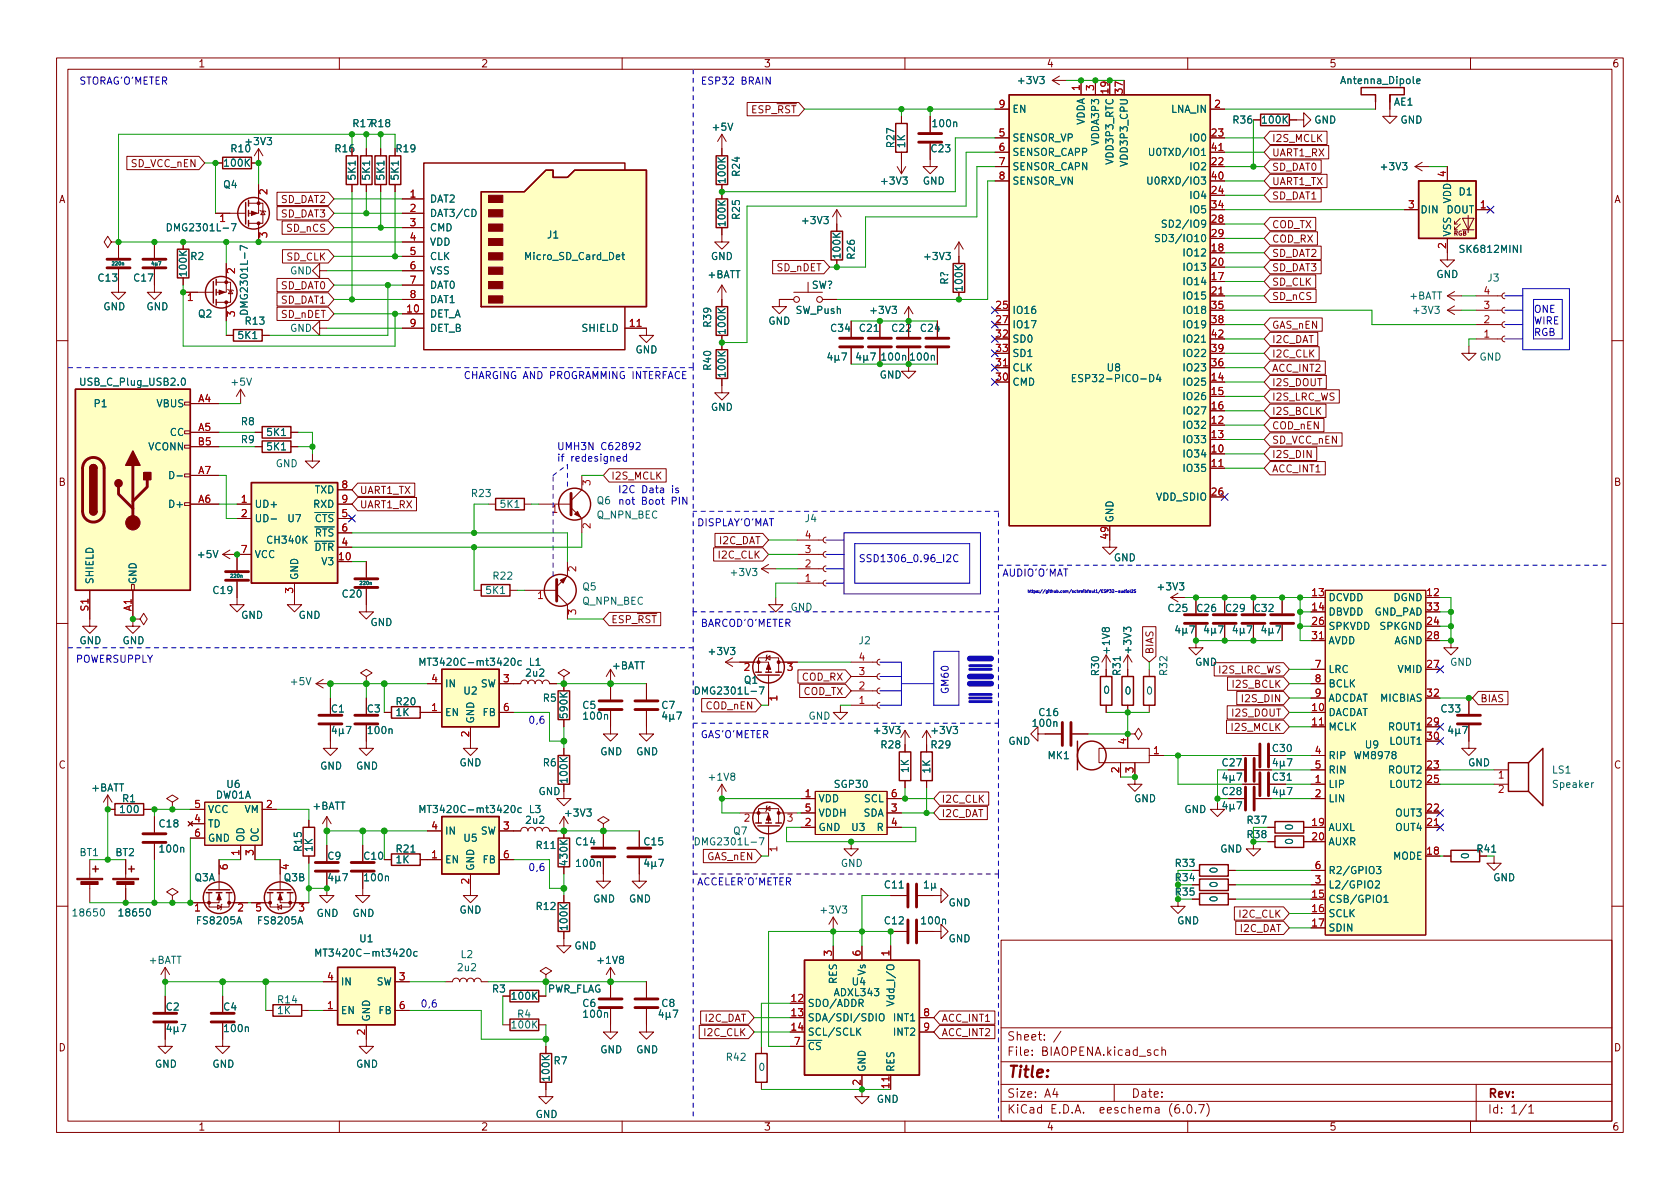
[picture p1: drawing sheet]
<svg xmlns="http://www.w3.org/2000/svg" width="297mm" height="210mm" viewBox="0 0 297 210" stroke-linecap="round" stroke-linejoin="round" font-family="sans-serif">
<defs><g id="words">
<text font-size="2.8" fill="#840000" x="178" y="190.6">Title:</text>
<g font-size="2.1" fill="#840000">
<text x="178" y="184">Sheet: /</text>
<text x="178" y="186.7">File: BIAOPENA.kicad_sch</text>
<text x="178" y="196.9">KiCad E.D.A. eeschema (6.0.7)</text>
<text x="178" y="194.1">Size: A4</text>
<text x="200" y="194.1">Date:</text>
<text x="263" y="194.1">Rev:</text>
<text x="263" y="196.9">Id: 1/1</text>
</g>
<g font-size="1.8" fill="#840000">
<text x="35" y="11.9">1</text>
<text x="85" y="11.9">2</text>
<text x="135" y="11.9">3</text>
<text x="185" y="11.9">4</text>
<text x="235" y="11.9">5</text>
<text x="285" y="11.9">6</text>
<text x="131.5" y="20">ESP_~{RST}</text>
<text x="23.2" y="29.5">SD_VCC_nEN</text>
<text x="59.3" y="26.9">R16</text>
<text x="70.1" y="26.9">R19</text>
<text x="224.9" y="25.1">I2S_MCLK</text>
<text x="224.9" y="27.6">UART1_RX</text>
<text x="10.3" y="35.9">A</text>
<text x="49.7" y="35.9">SD_DAT2</text>
<text x="224.9" y="35.3">SD_DAT1</text>
<text x="224.9" y="32.7">UART1_TX</text>
<text x="224.9" y="30.2">SD_DAT0</text>
<text x="285.3" y="35.9">A</text>
<text x="49.7" y="38.4">SD_DAT3</text>
<text x="50.7" y="41">SD_nCS</text>
<text x="224.9" y="40.3">COD_TX</text>
<text x="50.6" y="46.1">SD_CLK</text>
<text x="137.3" y="48">SD_nDET</text>
<text x="224.9" y="48">SD_DAT3</text>
<text x="224.9" y="45.4">SD_DAT2</text>
<text x="224.9" y="42.9">COD_RX</text>
<text x="49.7" y="53.7">SD_DAT1</text>
<text x="49.7" y="51.1">SD_DAT0</text>
<text x="224.9" y="50.5">SD_CLK</text>
<text x="224.9" y="53">SD_nCS</text>
<text x="49.7" y="56.2">SD_nDET</text>
<text x="224.9" y="58.1">GAS_nEN</text>
<text x="224.9" y="65.7">ACC_INT2</text>
<text x="224.9" y="63.2">I2C_CLK</text>
<text x="224.9" y="60.7">I2C_DAT</text>
<text x="224.9" y="70.8">I2S_LRC_WS</text>
<text x="224.9" y="68.3">I2S_DOUT</text>
<text x="224.9" y="73.4">I2S_BCLK</text>
<text x="224.9" y="75.9">COD_nEN</text>
<text x="224.9" y="81">I2S_DIN</text>
<text x="224.9" y="83.5">ACC_INT1</text>
<text x="224.9" y="78.4">SD_VCC_nEN</text>
<text x="10.3" y="85.9">B</text>
<text x="63.6" y="87.3">UART1_TX</text>
<text x="63.6" y="89.9">UART1_RX</text>
<text x="108" y="84.8">I2S_MCLK</text>
<text x="285.3" y="85.9">B</text>
<text x="127.2" y="96.2">I2C_DAT</text>
<text x="127.2" y="98.8">I2C_CLK</text>
<text x="108" y="110.2">ESP_~{RST}</text>
<text x="203.9" y="115.8" transform="rotate(-90 203.9 115.8)">BIAS</text>
<text x="215.5" y="119.1">I2S_LRC_WS</text>
<text x="124.8" y="125.4">COD_nEN</text>
<text x="141.8" y="120.4">COD_RX</text>
<text x="142" y="122.9">COD_TX</text>
<text x="218.1" y="121.6">I2S_BCLK</text>
<text x="219.9" y="124.2">I2S_DIN</text>
<text x="261.7" y="124.2">BIAS</text>
<text x="217.9" y="129.2">I2S_MCLK</text>
<text x="218" y="126.7">I2S_DOUT</text>
<text x="10.3" y="135.9">C</text>
<text x="216.2" y="135.5">C27</text>
<text x="285.3" y="135.9">C</text>
<text x="166.4" y="141.9">I2C_CLK</text>
<text x="216.2" y="140.6">C28</text>
<text x="166.4" y="144.5">I2C_DAT</text>
<text x="124.9" y="152.1">GAS_nEN</text>
<text x="219.3" y="162.3">I2C_CLK</text>
<text x="219.3" y="164.8">I2C_DAT</text>
<text x="96.6" y="175.5">PWR_FLAG</text>
<text x="10.3" y="185.9">D</text>
<text x="124.6" y="183.2">I2C_CLK</text>
<text x="124.6" y="180.7">I2C_DAT</text>
<text x="166.4" y="183.2">ACC_INT2</text>
<text x="166.4" y="180.7">ACC_INT1</text>
<text x="285.3" y="185.9">D</text>
<text x="35" y="199.9">1</text>
<text x="85" y="199.9">2</text>
<text x="135" y="199.9">3</text>
<text x="185" y="199.9">4</text>
<text x="235" y="199.9">5</text>
<text x="285" y="199.9">6</text>
</g>
<g font-size="1.8" fill="#0000c2">
<text x="14" y="14.9">STORAG'O'METER</text>
<text x="123.8" y="14.9">ESP32 BRAIN</text>
<text x="271.1" y="55.3">ONE</text>
<text x="271.1" y="57.4">WIRE</text>
<text x="271.1" y="59.4">RGB</text>
<text x="81.9" y="67">CHARGING AND PROGRAMMING INTERFACE</text>
<text x="98.4" y="79.6">UMH3N C62892</text>
<text x="98.4" y="81.6">if redesigned</text>
<text x="109.2" y="87.2">I2C Data is</text>
<text x="109.2" y="89.2">not Boot PIN</text>
<text x="123.2" y="93.1">DISPLAY'O'MAT</text>
<text x="151.8" y="99.4">SSD1306_0.96_I2C</text>
<text x="177.2" y="101.9">AUDIO'O'MAT</text>
<text x="123.8" y="110.8">BARCOD'O'METER</text>
<text x="13.3" y="117.2">POWERSUPPLY</text>
<text x="167.7" y="122.8" transform="rotate(-90 167.7 122.8)">GM60</text>
<text x="94.1" y="128">0,6</text>
<text x="123.8" y="130.5">GAS'O'METER</text>
<text x="94.1" y="154">0,6</text>
<text x="123.2" y="156.6">ACCELER'O'METER</text>
<text x="75" y="178.1">0,6</text>
</g>
<g font-size="1.8" fill="#006464">
<text x="180.2" y="14.9">+3V3</text>
<text x="237.4" y="14.9">Antenna_Dipole</text>
<text x="62.5" y="22.5">R17R18</text>
<text x="126.1" y="23.1">+5V</text>
<text x="165.1" y="22.5">100n</text>
<text x="178.9" y="19.9">EN</text>
<text x="191.8" y="22.3" transform="rotate(-90 191.8 22.3)">VDDA</text>
<text x="207.1" y="19.9">LNA_IN</text>
<text x="218.1" y="21.8">R36</text>
<text x="223.3" y="21.8">100K</text>
<text x="232.3" y="21.8">GND</text>
<text x="246.5" y="18.7">AE1</text>
<text x="247.6" y="21.8">GND</text>
<text x="39.8" y="29.5">100K</text>
<text x="40.9" y="26.9">R10</text>
<text x="43.6" y="25.6">+3V3</text>
<text x="158.1" y="26" transform="rotate(-90 158.1 26)">R27</text>
<text x="160" y="26.1" transform="rotate(-90 160 26.1)">1K</text>
<text x="164.7" y="26.9">C23</text>
<text x="178.9" y="25">SENSOR_VP</text>
<text x="178.9" y="27.6">SENSOR_CAPP</text>
<text x="194.3" y="25.4" transform="rotate(-90 194.3 25.4)">VDDA3P3</text>
<text x="196.8" y="28.8" transform="rotate(-90 196.8 28.8)">VDD3P3_RTC</text>
<text x="199.4" y="28.9" transform="rotate(-90 199.4 28.9)">VDD3P3_CPU</text>
<text x="204.3" y="27.6">U0TXD/IO1</text>
<text x="210.6" y="25">IO0</text>
<text x="39.5" y="33.3">Q4</text>
<text x="62.9" y="31.7" transform="rotate(-90 62.9 31.7)">5K1</text>
<text x="65.4" y="31.7" transform="rotate(-90 65.4 31.7)">5K1</text>
<text x="67.9" y="31.7" transform="rotate(-90 67.9 31.7)">5K1</text>
<text x="70.5" y="31.7" transform="rotate(-90 70.5 31.7)">5K1</text>
<text x="75.9" y="35.8">DAT2</text>
<text x="128.3" y="32.2" transform="rotate(-90 128.3 32.2)">100K</text>
<text x="130.8" y="31.1" transform="rotate(-90 130.8 31.1)">R24</text>
<text x="156" y="32.6">+3V3</text>
<text x="163.1" y="32.6">GND</text>
<text x="178.9" y="30.1">SENSOR_CAPN</text>
<text x="178.9" y="32.6">SENSOR_VN</text>
<text x="204.1" y="32.6">U0RXD/IO3</text>
<text x="210.6" y="30.1">IO2</text>
<text x="210.6" y="35.2">IO4</text>
<text x="244.4" y="30.1">+3V3</text>
<text x="256.5" y="36" transform="rotate(-90 256.5 36)">VDD</text>
<text x="258" y="34.5">D1</text>
<text x="30.5" y="40.9">DMG2301L-7</text>
<text x="75.9" y="38.3">DAT3/CD</text>
<text x="75.9" y="40.9">CMD</text>
<text x="128.3" y="39.8" transform="rotate(-90 128.3 39.8)">100K</text>
<text x="130.8" y="38.7" transform="rotate(-90 130.8 38.7)">R25</text>
<text x="142.1" y="39.6">+3V3</text>
<text x="206.7" y="40.3">SD2/IO9</text>
<text x="210.6" y="37.7">IO5</text>
<text x="251.1" y="37.7">DIN</text>
<text x="255.7" y="37.7">DOUT</text>
<text x="256.5" y="41.9" transform="rotate(-90 256.5 41.9)">VSS</text>
<text x="33.7" y="46">R2</text>
<text x="75.9" y="43.4">VDD</text>
<text x="75.9" y="46">CLK</text>
<text x="93.1" y="46">Micro_SD_Card_Det</text>
<text x="96.8" y="42.2">J1</text>
<text x="125.7" y="46">GND</text>
<text x="148.6" y="45.5" transform="rotate(-90 148.6 45.5)">100K</text>
<text x="151.1" y="45.7" transform="rotate(-90 151.1 45.7)">R26</text>
<text x="163.6" y="46">+3V3</text>
<text x="205.7" y="42.8">SD3/IO10</text>
<text x="209.7" y="45.3">IO12</text>
<text x="209.7" y="47.9">IO13</text>
<text x="258.5" y="44.7">SK6812MINI</text>
<text x="17.4" y="49.8">C13</text>
<text x="23.8" y="49.8">C17</text>
<text x="33" y="48.7" transform="rotate(-90 33 48.7)">100K</text>
<text x="51.3" y="48.5">GND</text>
<text x="75.9" y="48.5">VSS</text>
<text x="75.9" y="51">DAT0</text>
<text x="75.9" y="53.6">DAT1</text>
<text x="125.1" y="49.2">+BATT</text>
<text x="143.4" y="51">SW?</text>
<text x="167.6" y="50.3" transform="rotate(-90 167.6 50.3)">R?</text>
<text x="170.2" y="51.3" transform="rotate(-90 170.2 51.3)">100K</text>
<text x="209.7" y="50.4">IO14</text>
<text x="209.7" y="53">IO15</text>
<text x="249.2" y="53">+BATT</text>
<text x="253.9" y="49.1">GND</text>
<text x="263.1" y="49.8">J3</text>
<text x="18.2" y="54.9">GND</text>
<text x="25.9" y="54.9">GND</text>
<text x="35.1" y="56.1">Q2</text>
<text x="42.2" y="59.9">5K1</text>
<text x="43.5" y="57.4">R13</text>
<text x="43.8" y="54.6" transform="rotate(-90 43.8 54.6)">DMG2301L-7</text>
<text x="51.3" y="58.7">GND</text>
<text x="75.9" y="56.1">DET_A</text>
<text x="75.9" y="58.7">DET_B</text>
<text x="103" y="58.7">SHIELD</text>
<text x="125.7" y="57.7" transform="rotate(-90 125.7 57.7)">R39</text>
<text x="128.3" y="58.9" transform="rotate(-90 128.3 58.9)">100K</text>
<text x="135.8" y="57.4">GND</text>
<text x="140.7" y="55.5">SW_Push</text>
<text x="147" y="58.7">C34</text>
<text x="152.1" y="58.7">C21</text>
<text x="154.1" y="55.5">+3V3</text>
<text x="157.8" y="58.7">C22</text>
<text x="162.9" y="58.7">C24</text>
<text x="178.9" y="55.5">IO16</text>
<text x="178.9" y="58">IO17</text>
<text x="209.7" y="55.5">IO18</text>
<text x="209.7" y="58">IO19</text>
<text x="250.1" y="55.5">+3V3</text>
<text x="112.3" y="62.5">GND</text>
<text x="125.7" y="65.4" transform="rotate(-90 125.7 65.4)">R40</text>
<text x="156" y="63.7">100n</text>
<text x="161.1" y="63.7">100n</text>
<text x="178.9" y="65.7">CLK</text>
<text x="178.9" y="60.6">SD0</text>
<text x="178.9" y="63.1">SD1</text>
<text x="195.8" y="65.7">U8</text>
<text x="209.7" y="65.7">IO23</text>
<text x="209.7" y="63.1">IO22</text>
<text x="209.7" y="60.6">IO21</text>
<text x="261.6" y="63.7">GND</text>
<text x="14.5" y="68.2">USB_C_Plug_USB2.0</text>
<text x="41.1" y="68.2">+5V</text>
<text x="128.3" y="66.5" transform="rotate(-90 128.3 66.5)">100K</text>
<text x="155.5" y="66.9">GND</text>
<text x="178.9" y="68.2">CMD</text>
<text x="190.7" y="67.6">ESP32-PICO-D4</text>
<text x="209.7" y="68.2">IO25</text>
<text x="209.7" y="70.7">IO26</text>
<text x="16.7" y="72">P1</text>
<text x="27.7" y="72">VBUS</text>
<text x="30.1" y="77.1">CC</text>
<text x="42.7" y="75.2">R8</text>
<text x="47.3" y="77.1">5K1</text>
<text x="125.7" y="72.6">GND</text>
<text x="209.7" y="75.8">IO32</text>
<text x="209.7" y="73.3">IO27</text>
<text x="26.3" y="79.6">VCONN</text>
<text x="42.7" y="78.4">R9</text>
<text x="47.3" y="79.6">5K1</text>
<text x="48.7" y="82.6">GND</text>
<text x="209.7" y="80.9">IO34</text>
<text x="209.7" y="83.4">IO35</text>
<text x="209.7" y="78.4">IO33</text>
<text x="30.3" y="89.8">D+</text>
<text x="30.8" y="84.7">D-</text>
<text x="45" y="89.8">UD+</text>
<text x="55.4" y="89.8">RXD</text>
<text x="55.6" y="87.2">TXD</text>
<text x="83.5" y="87.9">R23</text>
<text x="88.5" y="89.8">5K1</text>
<text x="105.6" y="89.1">Q6</text>
<text x="204.4" y="88.5">VDD_SDIO</text>
<text x="45" y="92.3">UD-</text>
<text x="50.9" y="92.3">U7 ~{CTS}</text>
<text x="54.3" y="94.9">~{RTS}</text>
<text x="105.5" y="91.7">Q_NPN_BEC</text>
<text x="142.4" y="92.3">J4</text>
<text x="196.8" y="92.5" transform="rotate(-90 196.8 92.5)">GND</text>
<text x="35.1" y="98.7">+5V</text>
<text x="45" y="98.7">VCC</text>
<text x="47.4" y="96.1">CH340K</text>
<text x="54.2" y="97.4">~{DTR}</text>
<text x="57" y="99.9">V3</text>
<text x="129.4" y="101.8">+3V3</text>
<text x="196.9" y="99.3">GND</text>
<text x="16.5" y="103.4" transform="rotate(-90 16.5 103.4)">SHIELD</text>
<text x="24.1" y="103.4" transform="rotate(-90 24.1 103.4)">GND</text>
<text x="37.8" y="105">C19</text>
<text x="52.7" y="102.6" transform="rotate(-90 52.7 102.6)">GND</text>
<text x="60.6" y="105.7">C20</text>
<text x="86" y="105">5K1</text>
<text x="87.3" y="102.5">R22</text>
<text x="103" y="106.9">Q_NPN_BEC</text>
<text x="103" y="104.4">Q5</text>
<text x="204.9" y="104.4">+3V3</text>
<text x="234.8" y="106.3">DCVDD</text>
<text x="246.4" y="106.3">DGND</text>
<text x="14" y="113.9">GND</text>
<text x="21.6" y="113.9">GND</text>
<text x="42.6" y="109.4">GND</text>
<text x="52.8" y="109.4">GND</text>
<text x="65.5" y="110.7">GND</text>
<text x="139.7" y="108">GND</text>
<text x="151.9" y="113.9">J2</text>
<text x="206.6" y="108.2">C25</text>
<text x="211.7" y="108.2">C26</text>
<text x="216.8" y="108.2">C29</text>
<text x="221.9" y="108.2">C32</text>
<text x="234.8" y="108.8">DBVDD</text>
<text x="234.8" y="111.4">SPKVDD</text>
<text x="234.8" y="113.9">AVDD</text>
<text x="242.9" y="108.8">GND_PAD</text>
<text x="244" y="111.4">SPKGND</text>
<text x="246.4" y="113.9">AGND</text>
<text x="75.5" y="117.7">MT3420C-mt3420c</text>
<text x="93.1" y="119.6">2u2</text>
<text x="93.6" y="117.7">L1</text>
<text x="108.3" y="118.4">+BATT</text>
<text x="125.5" y="115.8">+3V3</text>
<text x="194.3" y="119.4" transform="rotate(-90 194.3 119.4)">R30</text>
<text x="196.2" y="115.4" transform="rotate(-90 196.2 115.4)">+1V8</text>
<text x="198.1" y="119.3" transform="rotate(-90 198.1 119.3)">R31</text>
<text x="200" y="115.3" transform="rotate(-90 200 115.3)">+3V3</text>
<text x="206.4" y="119.3" transform="rotate(-90 206.4 119.3)">R32</text>
<text x="211.3" y="117.7">GND</text>
<text x="234.8" y="119">LRC</text>
<text x="247.2" y="119">VMID</text>
<text x="256.4" y="117.7">GND</text>
<text x="51.6" y="121.2">+5V</text>
<text x="58.6" y="126">C1</text>
<text x="65" y="126">C3</text>
<text x="70.2" y="124.7">R20</text>
<text x="78.6" y="121.5">IN</text>
<text x="82.1" y="122.8">U2</text>
<text x="84.9" y="121.5">SW</text>
<text x="96.1" y="124.1">R5</text>
<text x="103.1" y="125.3">C5</text>
<text x="117" y="125.3">C7</text>
<text x="123.8" y="122.8">DMG2301L-7</text>
<text x="131.6" y="120.9">Q1</text>
<text x="195.2" y="122.7">0</text>
<text x="198.9" y="122.8">0</text>
<text x="202.8" y="122.8">0</text>
<text x="234.8" y="121.5">BCLK</text>
<text x="234.8" y="124.1">ADCDAT</text>
<text x="244.1" y="124.1">MICBIAS</text>
<text x="254.9" y="126">C33</text>
<text x="65.2" y="129.8">100n</text>
<text x="70" y="126.6">1K</text>
<text x="78.6" y="126.6">EN</text>
<text x="83.8" y="128" transform="rotate(-90 83.8 128)">GND</text>
<text x="85.4" y="126.6">FB</text>
<text x="100.3" y="126.8" transform="rotate(-90 100.3 126.8)">590K</text>
<text x="103.3" y="127.2">100n</text>
<text x="142.9" y="127.2">GND</text>
<text x="154.8" y="129.8">+3V3</text>
<text x="164.9" y="129.8">+3V3</text>
<text x="178.3" y="131.7">GND</text>
<text x="182.8" y="128.5">100n</text>
<text x="183.8" y="126.6">C16</text>
<text x="234.8" y="126.6">DACDAT</text>
<text x="234.8" y="129.2">MCLK</text>
<text x="245.6" y="129.2">ROUT1</text>
<text x="245.8" y="131.7">LOUT1</text>
<text x="56.6" y="136.1">GND</text>
<text x="62.9" y="136.1">GND</text>
<text x="81.2" y="135.5">GND</text>
<text x="96.1" y="135.5">R6</text>
<text x="106.1" y="133.5">GND</text>
<text x="112.5" y="133.5">GND</text>
<text x="155.9" y="132.3">R28</text>
<text x="160.7" y="136.6" transform="rotate(-90 160.7 136.6)">1K</text>
<text x="164.5" y="136.7" transform="rotate(-90 164.5 136.7)">1K</text>
<text x="164.7" y="132.3">R29</text>
<text x="185.3" y="134.2">MK1</text>
<text x="225.1" y="133">C30</text>
<text x="234.8" y="134.2">RIP</text>
<text x="234.8" y="136.8">RIN</text>
<text x="239.7" y="134.2">WM8978</text>
<text x="241.4" y="132.3">U9</text>
<text x="245.6" y="136.8">ROUT2</text>
<text x="259.5" y="135.5">GND</text>
<text x="274.5" y="136.8">LS1</text>
<text x="16.2" y="139.9">+BATT</text>
<text x="21.4" y="143.8">100</text>
<text x="21.7" y="141.9">R1</text>
<text x="36.7" y="143.8">VCC</text>
<text x="38.2" y="141.2">DW01A</text>
<text x="40.1" y="139.3">U6</text>
<text x="43.2" y="143.8">VM</text>
<text x="55.3" y="143.2">+BATT</text>
<text x="75.5" y="143.8">MT3420C-mt3420c</text>
<text x="93.6" y="143.8">L3</text>
<text x="95.2" y="140.6">GND</text>
<text x="100.3" y="138.3" transform="rotate(-90 100.3 138.3)">100K</text>
<text x="125.5" y="138">+1V8</text>
<text x="144.7" y="141.9">VDD</text>
<text x="147.6" y="139.3">SGP30</text>
<text x="152.8" y="141.9">SCL</text>
<text x="200.5" y="141.9">GND</text>
<text x="209.4" y="143.8">GND</text>
<text x="225.1" y="138">C31</text>
<text x="234.8" y="139.3">LIP</text>
<text x="234.8" y="141.9">LIN</text>
<text x="245.8" y="139.3">LOUT2</text>
<text x="274.7" y="139.3">Speaker</text>
<text x="28.2" y="146.3">C18</text>
<text x="36.7" y="146.3">TD</text>
<text x="36.7" y="148.8">GND</text>
<text x="43.2" y="149" transform="rotate(-90 43.2 149)">OD</text>
<text x="45.7" y="149" transform="rotate(-90 45.7 149)">OC</text>
<text x="78.6" y="147.6">IN</text>
<text x="82.1" y="148.8">U5</text>
<text x="84.9" y="147.6">SW</text>
<text x="93.1" y="145.7">2u2</text>
<text x="100.1" y="144.4">+3V3</text>
<text x="101.9" y="149.5">C14</text>
<text x="114" y="149.5">C15</text>
<text x="123.8" y="149.5">DMG2301L-7</text>
<text x="129.7" y="147.6">Q7</text>
<text x="144.7" y="146.9">GND</text>
<text x="144.7" y="144.4">VDDH</text>
<text x="150.6" y="146.9">U3</text>
<text x="152.6" y="144.4">SDA</text>
<text x="155.1" y="146.9">R</text>
<text x="220.6" y="148.2">R38</text>
<text x="220.6" y="145.7">R37</text>
<text x="228.6" y="149.3" transform="rotate(-90 228.6 149.3)">0</text>
<text x="228.6" y="146.7" transform="rotate(-90 228.6 146.7)">0</text>
<text x="234.8" y="146.9">AUXL</text>
<text x="234.8" y="149.5">AUXR</text>
<text x="246.9" y="146.9">OUT4</text>
<text x="246.9" y="144.4">OUT3</text>
<text x="14.1" y="151.4">BT1</text>
<text x="20.5" y="151.4">BT2</text>
<text x="28.4" y="150.7">100n</text>
<text x="34.4" y="155.8">Q3A</text>
<text x="50.3" y="155.8">Q3B</text>
<text x="53.3" y="150.4" transform="rotate(-90 53.3 150.4)">R15</text>
<text x="55.2" y="150.6" transform="rotate(-90 55.2 150.6)">1K</text>
<text x="58" y="152">C9</text>
<text x="64.4" y="152">C10</text>
<text x="64.6" y="155.8">100n</text>
<text x="70" y="152.6">1K</text>
<text x="70.2" y="150.7">R21</text>
<text x="78.6" y="152.6">EN</text>
<text x="83.8" y="154" transform="rotate(-90 83.8 154)">GND</text>
<text x="85.4" y="152.6">FB</text>
<text x="94.9" y="150.1">R11</text>
<text x="100.3" y="152.9" transform="rotate(-90 100.3 152.9)">430K</text>
<text x="102.1" y="153.3">100n</text>
<text x="148.6" y="153.3">GND</text>
<text x="207.9" y="155.8">R34</text>
<text x="207.9" y="153.3">R33</text>
<text x="215.3" y="154.4" transform="rotate(-90 215.3 154.4)">0</text>
<text x="215.7" y="150.7">GND</text>
<text x="234.8" y="154.6">R2/GPIO3</text>
<text x="246.3" y="152">MODE</text>
<text x="259.7" y="151.8" transform="rotate(-90 259.7 151.8)">0</text>
<text x="261.2" y="150.7">R41</text>
<text x="264" y="155.8">GND</text>
<text x="81.2" y="161.5">GND</text>
<text x="94.9" y="160.9">R12</text>
<text x="104.8" y="159.6">GND</text>
<text x="111.2" y="159.6">GND</text>
<text x="145.3" y="161.5">+3V3</text>
<text x="156.5" y="157.1">C11</text>
<text x="167.7" y="160.3">GND</text>
<text x="207.9" y="158.4">R35</text>
<text x="215.3" y="159.4" transform="rotate(-90 215.3 159.4)">0</text>
<text x="215.3" y="156.9" transform="rotate(-90 215.3 156.9)">0</text>
<text x="234.8" y="159.6">CSB/GPIO1</text>
<text x="234.8" y="157.1">L2/GPIO2</text>
<text x="13.2" y="162">18650</text>
<text x="21.3" y="162">18650</text>
<text x="35" y="163.4">FS8205A</text>
<text x="45.8" y="163.4">FS8205A</text>
<text x="55.9" y="162.1">GND</text>
<text x="62.3" y="162.1">GND</text>
<text x="63.6" y="166.6">U1</text>
<text x="100.3" y="164.3" transform="rotate(-90 100.3 164.3)">100K</text>
<text x="101.5" y="167.9">GND</text>
<text x="156.5" y="163.4">C12</text>
<text x="163.1" y="163.4">100n</text>
<text x="167.7" y="166.6">GND</text>
<text x="208.1" y="163.4">GND</text>
<text x="234.8" y="162.2">SCLK</text>
<text x="234.8" y="164.7">SDIN</text>
<text x="26.3" y="170.4">+BATT</text>
<text x="57.1" y="169.2">MT3420C-mt3420c</text>
<text x="81" y="171.7">2u2</text>
<text x="81.5" y="169.4">L2</text>
<text x="105.9" y="170.4">+1V8</text>
<text x="148" y="173.9" transform="rotate(-90 148 173.9)">RES</text>
<text x="153" y="172.5" transform="rotate(-90 153 172.5)">Vs</text>
<text x="29.4" y="178.7">C2</text>
<text x="39.6" y="178.7">C4</text>
<text x="49.1" y="179.3">1K</text>
<text x="49.2" y="177.4">R14</text>
<text x="60.2" y="179.3">EN</text>
<text x="60.2" y="174.2">IN</text>
<text x="66.5" y="174.2">SW</text>
<text x="67" y="179.3">FB</text>
<text x="87.1" y="175.5">R3</text>
<text x="90.6" y="176.8">100K</text>
<text x="91.5" y="180">R4</text>
<text x="103.1" y="178">C6</text>
<text x="103.3" y="180">100n</text>
<text x="117" y="178">C8</text>
<text x="142.7" y="178">SDO/ADDR</text>
<text x="147.6" y="176.1">ADXL343</text>
<text x="150.7" y="174.2">U4</text>
<text x="158.1" y="177" transform="rotate(-90 158.1 177)">Vdd_I/O</text>
<text x="39.8" y="182.5">100n</text>
<text x="65.4" y="180.7" transform="rotate(-90 65.4 180.7)">GND</text>
<text x="90.6" y="181.9">100K</text>
<text x="142.7" y="180.6">SDA/SDI/SDIO</text>
<text x="142.7" y="183.1">SCL/SCLK</text>
<text x="142.7" y="185.7">~{CS}</text>
<text x="158.2" y="180.6">INT1</text>
<text x="158.2" y="183.1">INT2</text>
<text x="27.4" y="188.8">GND</text>
<text x="37.5" y="188.8">GND</text>
<text x="62.9" y="188.8">GND</text>
<text x="97.2" y="191" transform="rotate(-90 97.2 191)">100K</text>
<text x="98" y="188.2">R7</text>
<text x="106.1" y="186.3">GND</text>
<text x="112.5" y="186.3">GND</text>
<text x="128.5" y="187.6">R42</text>
<text x="134.2" y="189.4">0</text>
<text x="153" y="189.6" transform="rotate(-90 153 189.6)">GND</text>
<text x="158.1" y="189.6" transform="rotate(-90 158.1 189.6)">RES</text>
<text x="94.7" y="197.7">GND</text>
<text x="155" y="195">GND</text>
</g>
<g font-size="1.8" fill="#a90000">
<text x="190.9" y="16" transform="rotate(-90 190.9 16)">1</text>
<text x="193.4" y="16" transform="rotate(-90 193.4 16)">3</text>
<text x="196" y="16.5" transform="rotate(-90 196 16.5)">19</text>
<text x="198.5" y="16.5" transform="rotate(-90 198.5 16.5)">37</text>
<text x="176.7" y="19">9</text>
<text x="214.8" y="19">2</text>
<text x="176.7" y="24.1">5</text>
<text x="176.7" y="26.7">6</text>
<text x="176.7" y="29.2">7</text>
<text x="214.3" y="29.2">22</text>
<text x="214.3" y="24.1">23</text>
<text x="214.3" y="26.7">41</text>
<text x="47.2" y="34.4" transform="rotate(-90 47.2 34.4)">2</text>
<text x="72.5" y="34.9">1</text>
<text x="176.7" y="31.7">8</text>
<text x="214.3" y="34.3">24</text>
<text x="214.3" y="31.7">40</text>
<text x="255.7" y="31.2" transform="rotate(-90 255.7 31.2)">4</text>
<text x="38.9" y="39.2">1</text>
<text x="72.5" y="37.5">2</text>
<text x="72.5" y="40">3</text>
<text x="214.3" y="39.4">28</text>
<text x="214.3" y="41.9">29</text>
<text x="214.3" y="36.8">34</text>
<text x="249.1" y="36.8">3</text>
<text x="261.8" y="36.8">1</text>
<text x="47.2" y="42" transform="rotate(-90 47.2 42)">3</text>
<text x="72.5" y="42.5">4</text>
<text x="72.5" y="45.1">5</text>
<text x="72.5" y="47.6">6</text>
<text x="214.3" y="44.4">18</text>
<text x="214.3" y="47">20</text>
<text x="255.7" y="43.9" transform="rotate(-90 255.7 43.9)">2</text>
<text x="33.2" y="53.2">1</text>
<text x="41.5" y="48.4" transform="rotate(-90 41.5 48.4)">2</text>
<text x="72.5" y="50.2">7</text>
<text x="72.5" y="52.7">8</text>
<text x="214.3" y="49.5">17</text>
<text x="214.3" y="52.1">21</text>
<text x="262.4" y="52.1">4</text>
<text x="41.5" y="56" transform="rotate(-90 41.5 56)">3</text>
<text x="72" y="55.2">10</text>
<text x="72.5" y="57.8">9</text>
<text x="111.4" y="57.8">11</text>
<text x="176.2" y="54.6">25</text>
<text x="176.2" y="57.1">27</text>
<text x="176.2" y="59.7">32</text>
<text x="214.3" y="54.6">35</text>
<text x="214.3" y="57.1">38</text>
<text x="214.3" y="59.7">42</text>
<text x="262.4" y="59.7">1</text>
<text x="262.4" y="57.1">2</text>
<text x="262.4" y="54.6">3</text>
<text x="176.2" y="64.8">31</text>
<text x="176.2" y="62.2">33</text>
<text x="214.3" y="64.8">36</text>
<text x="214.3" y="62.2">39</text>
<text x="35.1" y="71.1">A4</text>
<text x="176.2" y="67.3">30</text>
<text x="214.3" y="67.3">14</text>
<text x="214.3" y="69.8">15</text>
<text x="35.1" y="76.2">A5</text>
<text x="214.3" y="74.9">12</text>
<text x="214.3" y="77.5">13</text>
<text x="214.3" y="72.4">16</text>
<text x="35.1" y="83.8">A7</text>
<text x="35.1" y="78.7">B5</text>
<text x="214.3" y="80">10</text>
<text x="214.3" y="82.5">11</text>
<text x="35.1" y="88.9">A6</text>
<text x="42.7" y="88.9">1</text>
<text x="60.5" y="86.4">8</text>
<text x="60.5" y="88.9">9</text>
<text x="104.4" y="85.8" transform="rotate(-90 104.4 85.8)">3</text>
<text x="214.3" y="87.6">26</text>
<text x="42.7" y="91.4">2</text>
<text x="60.5" y="91.4">5</text>
<text x="60.5" y="94">6</text>
<text x="97.6" y="90.7">1</text>
<text x="104.4" y="93.5" transform="rotate(-90 104.4 93.5)">2</text>
<text x="142.4" y="95.2">4</text>
<text x="196" y="95.2" transform="rotate(-90 196 95.2)">49</text>
<text x="42.7" y="97.8">7</text>
<text x="60" y="99.1">10</text>
<text x="60.5" y="96.5">4</text>
<text x="101.9" y="101.1" transform="rotate(-90 101.9 101.1)">2</text>
<text x="142.4" y="100.3">2</text>
<text x="142.4" y="97.8">3</text>
<text x="51.8" y="104.9" transform="rotate(-90 51.8 104.9)">3</text>
<text x="95.1" y="105.9">1</text>
<text x="142.4" y="102.9">1</text>
<text x="232.1" y="105.4">13</text>
<text x="232.1" y="107.9">14</text>
<text x="252.4" y="105.4">12</text>
<text x="252.4" y="107.9">33</text>
<text x="15.6" y="108" transform="rotate(-90 15.6 108)">S1</text>
<text x="23.2" y="108.1" transform="rotate(-90 23.2 108.1)">A1</text>
<text x="101.9" y="108.7" transform="rotate(-90 101.9 108.7)">3</text>
<text x="232.1" y="110.5">26</text>
<text x="232.1" y="113">31</text>
<text x="252.4" y="110.5">24</text>
<text x="252.4" y="113">28</text>
<text x="131.6" y="118.6">2</text>
<text x="139.2" y="118.6">3</text>
<text x="151.9" y="119.4">3</text>
<text x="151.9" y="116.8">4</text>
<text x="232.6" y="118.1">7</text>
<text x="252.4" y="118.1">27</text>
<text x="76.3" y="125.7">1</text>
<text x="76.3" y="120.6">4</text>
<text x="89" y="120.6">3</text>
<text x="89" y="125.7">6</text>
<text x="137.4" y="123.9" transform="rotate(-90 137.4 123.9)">1</text>
<text x="151.9" y="124.5">1</text>
<text x="151.9" y="121.9">2</text>
<text x="232.1" y="125.7">10</text>
<text x="232.6" y="120.6">8</text>
<text x="232.6" y="123.2">9</text>
<text x="252.4" y="123.2">32</text>
<text x="82.9" y="130.3" transform="rotate(-90 82.9 130.3)">2</text>
<text x="199.1" y="131.6" transform="rotate(-90 199.1 131.6)">4</text>
<text x="232.1" y="128.3">11</text>
<text x="252.4" y="128.3">29</text>
<text x="252.4" y="130.8">30</text>
<text x="197.9" y="136.6" transform="rotate(-90 197.9 136.6)">2</text>
<text x="200.4" y="136.6" transform="rotate(-90 200.4 136.6)">3</text>
<text x="204" y="133.3">1</text>
<text x="232.6" y="133.3">4</text>
<text x="232.6" y="135.9">5</text>
<text x="252.4" y="135.9">23</text>
<text x="264.9" y="137.7">1</text>
<text x="34.4" y="142.9">5</text>
<text x="47.1" y="142.9">2</text>
<text x="142.4" y="141">1</text>
<text x="142.4" y="143.5">5</text>
<text x="157.6" y="143.5">3</text>
<text x="157.6" y="141">6</text>
<text x="232.6" y="138.4">1</text>
<text x="232.6" y="141">2</text>
<text x="252.4" y="143.5">22</text>
<text x="252.4" y="138.4">25</text>
<text x="264.9" y="140.2">2</text>
<text x="34.4" y="145.4">4</text>
<text x="34.4" y="147.9">6</text>
<text x="76.3" y="146.7">4</text>
<text x="89" y="146.7">3</text>
<text x="131.6" y="145.3">2</text>
<text x="139.2" y="145.3">3</text>
<text x="142.4" y="146">2</text>
<text x="157.6" y="146">4</text>
<text x="232.1" y="146">19</text>
<text x="232.1" y="148.6">20</text>
<text x="252.4" y="146">21</text>
<text x="40.3" y="153.8" transform="rotate(-90 40.3 153.8)">6</text>
<text x="42.3" y="151.2" transform="rotate(-90 42.3 151.2)">1</text>
<text x="44.8" y="151.2" transform="rotate(-90 44.8 151.2)">3</text>
<text x="51.1" y="153.8" transform="rotate(-90 51.1 153.8)">4</text>
<text x="76.3" y="151.8">1</text>
<text x="89" y="151.8">6</text>
<text x="137.4" y="150.6" transform="rotate(-90 137.4 150.6)">1</text>
<text x="232.6" y="153.7">6</text>
<text x="252.4" y="151.1">18</text>
<text x="34.4" y="161.2">1</text>
<text x="42.1" y="161.2">2</text>
<text x="45.2" y="161.2">5</text>
<text x="52.8" y="161.2">3</text>
<text x="82.9" y="156.3" transform="rotate(-90 82.9 156.3)">2</text>
<text x="232.1" y="158.7">15</text>
<text x="232.1" y="161.3">16</text>
<text x="232.6" y="156.2">3</text>
<text x="232.1" y="163.8">17</text>
<text x="57.9" y="173.3">4</text>
<text x="70.6" y="173.3">3</text>
<text x="147.1" y="169" transform="rotate(-90 147.1 169)">3</text>
<text x="152.1" y="169" transform="rotate(-90 152.1 169)">6</text>
<text x="157.2" y="169" transform="rotate(-90 157.2 169)">1</text>
<text x="57.9" y="178.4">1</text>
<text x="70.6" y="178.4">6</text>
<text x="140" y="177.2">12</text>
<text x="140" y="179.7">13</text>
<text x="163.3" y="179.7">8</text>
<text x="64.5" y="183" transform="rotate(-90 64.5 183)">2</text>
<text x="140" y="182.2">14</text>
<text x="140.5" y="184.8">7</text>
<text x="163.3" y="182.2">9</text>
<text x="152.1" y="191.9" transform="rotate(-90 152.1 191.9)">2</text>
<text x="157.2" y="192.4" transform="rotate(-90 157.2 192.4)">11</text>
</g>
<text font-size="1.1" fill="#840000" x="257" y="41.7">RGB</text>
<g font-size=".8" fill="#006464">
<text x="19.9" y="46.9">220n</text>
<text x="40.9" y="102.2">220n</text>
<text x="63.7" y="103.4">220n</text>
</g>
<text font-size=".7" fill="#0000c2" x="181.6" y="104.8">https://github.com/schreibfaul1/ESP32-audioI2S</text>
</g></defs>
<g fill="none" stroke="#840000" stroke-width=".18">
<path d="M10 10.2h277v190.1h-277zM12 12.2h273v186.1h-273zM60 10.2v2M110 10.2v2M132.1 18.1h9.1l1 1.2-1 1.2h-9.1zM160 10.2v2M175.9 19.3h2.5M186.1 14.2l1.2 .8M186.1 14.2h2.5M187.3 13.5l-1.2 .7M191.1 14.2v2.6M193.7 14.2v2.6"/>
<path d="M210 10.2v2M214 19.3h2.5M243.2 16.8v2.5M245.7 16.8v3.8h-1.2l1.2 1.2 1.3-1.2h-1.3M260 10.2v2M22.4 27.6h12.8l1 1.2-1 1.2h-12.8zM38.1 37.7h5.3M38.1 28.8h1.3M43.9 35.9h2.6v3.6h-2.6M45.7 32.6v5.1h-1.8M45.7 26.3v2.5h-1.3M45.7 39.5v3.3"/>
<path d="M45.7 26.3l-.7 1.3M45.7 26.3l.8 1.3M46 37.2l.1 .1h.8l.1 .2M46.5 37.3l.4 .7h-.8zM49 34h9l1.1 1.2-1.1 1.1h-9zM49 36.5h9l1.1 1.2-1.1 1.2h-9zM49.9 39.1h8.1l1.1 1.2-1.1 1.1h-8.1zM62.2 32.6v1.3M64.8 26.3v1.3M64.8 32.6v1.3M67.3 26.3v1.3M67.3 32.6v1.3"/>
<path d="M69.8 32.6v1.3M71.1 35.2h3.8M71.1 37.7h3.8M127.6 23.7v3.9M127.6 32.6v2.6M127.6 23.7l-.7 1.3M127.6 23.7l.8 1.3M148 37.1v3.8M148 37.1l-.8 1.2M148 37.1l.7 1.2M158.6 29.5l.8 1.2M159.4 20.6v1.2"/>
<path d="M159.4 26.9v3.8M160.1 29.5l-.7 1.2M164.5 25.4v4.1h1.2l-1.2 1.2-1.3-1.2h1.3M164.5 20.6v2.8M175.9 29.5h2.5M175.9 26.9h2.5M175.9 24.4h2.5M175.9 32h2.5M214 26.9h2.5M221.6 21.2h1.3M224.5 33.4h9.1v2.3h-9.1l-1-1.2zM224.5 30.8h10.1v2.4h-10.1l-1-1.2z"/>
<path d="M224.5 28.3h9.1v2.3h-9.1l-1-1.1zM224.5 23.2h10.1v2.4h-10.1l-1-1.2zM224.5 38.4h8.1v2.4h-8.1l-1-1.2zM224.5 25.7h10.4v2.4h-10.4l-1-1.2zM228 21.2h2.5v-1.3l1.3 1.3-1.3 1.3v-1.3M248.3 37.1h2.5M250.2 29.5l1.3 .7M250.2 29.5h2.5M251.5 28.7l-1.3 .8M255.9 29.5v2.5M257.2 39.6h.5M258.2 39.6l-1 1v-.5"/>
<path d="M258.2 38.6l-1 1v-.5M258.6 38.6h2l-1 2zM259.6 38.1v3M261 37.1h2.5M19.7 42.8l-.7-1-.6 1 .6 1 .7-1h1.3M21 47.6v4.1h1.2l-1.2 1.3-1.3-1.3h1.3M21 42.8h.1M21 42.8v2.8M27.3 47.6v4.1h1.3l-1.3 1.3-1.3-1.3h1.3M27.3 42.8v2.8M32.4 51.7h5.3M32.4 42.8v1.3"/>
<path d="M32.4 49.1v1.3M38.2 49.9h2.6v3.6h-2.6M40 46.6v5.1h-1.8M40 59.3h1.3M40 53.5v3.3M40.3 51.2l.1 .1h.7l.2 .1M40.8 51.3l.3 .6h-.7zM46.4 59.3h1.2M49 51.8h9l1.1 1.2-1.1 1.1h-9zM49 54.3h9l1.1 1.2-1.1 1.2h-9zM49 49.2h9l1.1 1.2-1.1 1.2h-9zM49.9 44.2h8.1l1.1 1.1-1.1 1.2h-8.1z"/>
<path d="M56.5 58v-1.2l-1.3 1.2 1.3 1.3v-1.3h1.3M56.5 47.9v-1.3l-1.3 1.3 1.3 1.2v-1.2h1.3M71.1 53h3.8M71.1 55.5h3.8M71.1 58h3.8M71.1 40.3h3.8M71.1 42.8h3.8M71.1 45.3h3.8M71.1 47.9h3.8M71.1 50.4h3.8M110.5 58h3.8v1.3h1.3l-1.3 1.3-1.3-1.3h1.3M127.6 40.3v2.5h-1.2l1.2 1.3 1.3-1.3h-1.3"/>
<path d="M127.6 50.4l-.7 1.3M127.6 50.4v3.8M127.6 59.3v2.5M127.6 50.4l.8 1.3M136.6 46.1h9.1l1 1.1-1 1.2h-9.1zM140.3 53h-2.5v1.2h1.3l-1.3 1.3-1.3-1.3h1.3M140.3 51.7h5.1M142.9 49.9v1.8M145.4 53h2.6M148 46v1.2M150.5 56.8v2.8M155.6 56.8v2.8"/>
<path d="M160.7 54.2l-.8 1.3M160.7 54.2v5.4M160.7 54.2l.7 1.3M165.7 56.8v2.8M169.5 42.8v3.8M169.5 51.7v1.3M169.5 42.8l-.7 1.3M169.5 42.8l.8 1.3M214 52.3h2.5M224.5 58.8h8.5v2.3h-8.5l-1-1.2zM224.5 56.2h9.3v2.4h-9.3l-1-1.2zM224.5 48.6h8.1v2.4h-8.1l-1-1.2z"/>
<path d="M224.5 51.1h8.2v2.4h-8.2l-1-1.2zM224.5 46.1h9.1v2.3h-9.1l-1-1.2zM224.5 43.5h9.1v2.4h-9.1l-1-1.2zM224.5 41h8.4v2.3h-8.4l-1-1.1zM255.9 42.2v3.8h1.3l-1.3 1.2-1.3-1.2h1.3M255.9 52.3l1.3 .8M255.9 52.3h2.5M255.9 54.9h2.5M255.9 54.9l1.3 .7M257.2 51.6l-1.3 .7M257.2 54.1l-1.3 .8M258.6 40.6h2"/>
<path d="M261 52.3h4.6M261 54.9h4.6M261 57.4h4.6M261 59.9h4.6M266.1 51.8l-.4 .2-.1 .3 .1 .4 .4 .1M266.1 54.4l-.4 .1-.1 .4 .1 .3 .4 .2M266.1 56.9l-.4 .1-.1 .4 .1 .4 .4 .1M266.1 59.4l-.4 .2-.1 .3 .1 .4 .4 .1M10 60.2h2M32.6 78.7h1.1v.5h-1.1zM32.6 76.2h1.1v.5h-1.1zM32.6 71.1h1.1v.5h-1.1z"/>
<path d="M33.7 76.4h5M33.7 71.4h5M33.7 79h5M42.5 68.8v2.6M42.5 68.8l-.7 1.3M42.5 68.8l.8 1.3M45.1 76.4h1.3M45.1 79h1.3M51.4 76.4h1.3M51.4 79h1.3M127.6 66.9v2.6h1.3l-1.3 1.2-1.2-1.2h1.2M150.5 61.6v2.8"/>
<path d="M155.6 61.6v2.8M160.7 61.6v4.1h1.2l-1.2 1.2-1.3-1.2h1.3M165.7 61.6v2.8M175.9 65h2.5M224.5 63.8h9.8v2.4h-9.8l-1-1.2zM224.5 61.3h8.7v2.4h-8.7l-1-1.2zM224.5 71.5h9.9v2.3h-9.9l-1-1.2zM224.5 68.9h12.3v2.4h-12.3l-1-1.2zM224.5 66.4h10v2.3h-10l-1-1.1zM224.5 79.1h8.3v2.3h-8.3l-1-1.1zM224.5 74h9.6v2.4h-9.6l-1-1.2zM224.5 76.5h12.8v2.4h-12.8l-1-1.2z"/>
<path d="M259.7 61.2v1.3h-1.3l1.3 1.2 1.3-1.2h-1.3M285 60.2h2M32.6 88.9h1.1v.5h-1.1zM32.6 83.8h1.1v.5h-1.1zM33.7 89.1h5M33.7 84.1h5M39.4 98h5M39.4 98l1.2 .8M40.6 97.3l-1.2 .7M41.9 89.1h2.5M41.9 91.7h2.5M41.9 98v2.8"/>
<path d="M55.2 80.3v1.2h-1.2l1.2 1.3 1.3-1.3h-1.3M59.7 89.1h2.5M59.7 91.7h2.5M59.7 96.8h2.5M59.7 94.2h2.5M59.7 86.6h2.5M63.2 85.4h10.1v2.4h-10.1l-1-1.2zM63.2 88h10.4v2.3h-10.4l-1-1.2zM64.8 99.3v2.8M86.4 89.1h1.2M92.7 89.1h1.3M95.2 89.1h5.8"/>
<path d="M100.3 99.3v2.5l-1.9 2M101 89.8l1.9 1.9v2.5M102.9 84.1v2.5l-1.9 1.9M107.7 82.9h10.1v2.3h-10.1l-1-1.1zM126.2 96.9h8.7l1 1.1-1 1.2h-8.7zM126.4 94.3h8.5l1 1.2-1 1.2h-8.5zM135.9 99.8l-1.3 .8M141 98h4.5M141 95.5h4.5M146 95l-.3 .1-.2 .4 .2 .4 .3 .1M146 97.5l-.3 .2-.2 .3 .2 .4 .3 .1M196.2 95.5v1.3h1.3l-1.3 1.2-1.3-1.2h1.3"/>
<path d="M214 82.8h2.5M224.5 81.6h9.8v2.4h-9.8l-1-1.2zM10 110.2h2M15.9 104.4v6.3h1.2l-1.2 1.3-1.3-1.3h1.3M23.2 103.4h.5v1h-.5zM23.5 109.5h1.3l.6-1 .6 1-.6 1-.6-1M23.5 109.5h.1M23.5 109.5v1.2h1.3l-1.3 1.3-1.3-1.3h1.3M23.5 104.4v5.1M41.9 102.9v4h1.3l-1.3 1.3-1.3-1.3h1.3M52.1 103.1v3.8h1.2l-1.2 1.3-1.3-1.3h1.3M64.8 119.6l1-.6-1-.6-1 .6 1 .6v1.3"/>
<path d="M64.8 104.1v4.1h1.2l-1.2 1.3-1.3-1.3h1.3M83.8 104.4h1.3M90.2 104.4h1.2M92.7 104.4h5.7M98.4 105l1.9 1.9v2.6M99.7 119.6l1-.6-1-.6-1 .6 1 .6v1.3M107.7 108.3h9.1v2.3h-9.1l-1-1.1zM107.9 118.4l-.7 1.2M107.9 118.4v5.3M107.9 118.4l.8 1.2M128.3 117.1h7.6v1.8M128.3 117.1l1.2 .8"/>
<path d="M129.5 116.3l-1.2 .8M134.1 118.9v-2.6h3.6v2.6M134.6 100.6h2.6M134.6 100.6l1.3 .7M135.5 116.3l.6-.4v.8zM135.6 115.8l-.1 .1v.8l-.1 .1M135.9 119.4v5.3M137.2 105.7v1.2h1.2l-1.2 1.3-1.3-1.3h1.3M137.7 117.1h3.3M141 100.6h4.5M141 103.1h4.5M141.1 118.5h8.4l1 1.1-1 1.2h-8.4z"/>
<path d="M146 100.1l-.3 .1-.2 .4 .2 .3 .3 .2M146 102.6l-.3 .2-.2 .3 .2 .4 .3 .1M150.5 117.1h4.6M150.5 119.6h4.6M155.6 116.6l-.4 .1-.1 .4 .1 .3 .4 .2M155.6 119.1l-.4 .2-.1 .3 .1 .4 .4 .1M195.6 115.8l-.8 1.3M195.6 115.8v3.8M195.6 115.8l.7 1.3M199.4 115.8l.8 1.3M199.4 115.8v3.8M199.4 115.8l-.8 1.3"/>
<path d="M202 110.8h2.4v5.3l-1.2 1-1.2-1zM203.2 118.4v1.2M207 105.7l1.3 .7M207 105.7h2.5M208.3 104.9l-1.3 .8M211.5 110.5v4h-1.3l1.3 1.3 1.2-1.3h-1.2M211.5 105.7v2.8M214.7 117.2h12.2l1.1 1.2-1.1 1.1h-12.2zM216.5 105.7v2.8M216.5 110.5v2.8M217 119.7h9.9l1.1 1.2-1.1 1.2h-9.9zM221.6 105.7v2.8"/>
<path d="M221.6 110.5v2.8M226.7 105.7v2.8M226.7 110.5v2.8M231.8 113.3h2.5M231.8 118.4h2.5M234.3 104.4h17.8v60.9h-17.8zM256.5 113.3v1.2h-1.2l1.2 1.3 1.3-1.3h-1.3M285 110.2h2M55.9 120.9l1.2 .8M55.9 120.9h2.5M57.1 120.1l-1.2 .8M58.4 128.3v4h1.3l-1.3 1.3-1.3-1.3h1.3"/>
<path d="M58.4 123.4v2.8M64.8 120.9h.1M64.8 128.3v4h1.2l-1.2 1.3-1.3-1.3h1.3M64.8 123.4v2.8M67.9 126h1.3M74.3 126h3.8M75.6 120.9h2.5M83.2 128.5v3.8h1.3l-1.3 1.3-1.3-1.3h1.3M88.3 120.9h3.8a.64 .64 0 0 1 .6-.6 .64 .64 0 0 1 .6 .6 .64 .64 0 0 1 .7-.6 .64 .64 0 0 1 .6 .6 .64 .64 0 0 1 .6-.6 .64 .64 0 0 1 .7 .6 .64 .64 0 0 1 .6-.6 .64 .64 0 0 1 .7 .6h1.2M88.3 126h2.5M99.7 138.7v2.5h1.3l-1.3 1.3-1.3-1.3h1.3M99.7 120.9h.1"/>
<path d="M99.7 120.9v1.3M99.7 127.2v1.3M99.7 132.3v1.3M107.9 125.7v4.1h1.3l-1.3 1.3-1.2-1.3h1.2M114.3 125.7v4.1h1.3l-1.3 1.3-1.3-1.3h1.3M114.3 120.9v2.8M124.1 123.5h9.5l1 1.2-1 1.2h-9.5zM127.6 138.7v2.5M127.6 138.7l-.7 1.2M127.6 138.7l.8 1.2M141.4 121h8.1l1 1.2-1 1.1h-8.1zM144.1 139.9h12.7v7.7h-12.7z"/>
<path d="M148.6 124.7v1.3h1.3l-1.3 1.2-1.3-1.2h1.3M150.5 122.2h4.6M150.5 124.7h4.6M155.6 121.7l-.4 .1-.1 .4 .1 .3 .4 .2M155.6 124.2l-.4 .1-.1 .4 .1 .4 .4 .1M160 129.2v3.8M160 138v1.3M160 129.2l-.7 1.2M160 129.2l.8 1.2M163.8 129.2v3.8M163.8 138v1.3M163.8 129.2l-.7 1.2"/>
<path d="M163.8 129.2l.8 1.2M183.5 129.8v1.3l-1.3-1.3 1.3-1.3v1.3h4.1M189.6 129.8h2.8M194.3 132.3h8.9v2.6h-8.9zM195.6 124.7v1.3M198.1 134.9v2.5M199.4 129.8h1.3l.6-1 .6 1-.6 1-.6-1M199.4 129.8h.1M199.4 124.7v1.3M199.4 129.8v2.5M200.7 134.9v3.8h-1.3l1.3 1.2 1.2-1.2h-1.2M203.2 133.6h2.5"/>
<path d="M203.2 124.7v1.3M216.9 127.3h10l1.1 1.2-1.1 1.2h-10zM217 124.8h9.9l1.1 1.2-1.1 1.2h-9.9zM218.7 122.3h8.2l1.1 1.1-1.1 1.2h-8.2zM219.7 133.6h2.8M219.7 138.7h2.8M222 136.1h2.8M224.5 133.6h2.8M224.5 138.7h2.8M231.8 133.6h2.5M231.8 120.9h2.5M231.8 138.7h2.5"/>
<path d="M231.8 136.1h2.5M231.8 128.5h2.5M231.8 123.4h2.5M259.7 128.3v4h-1.3l1.3 1.3 1.3-1.3h-1.3M259.7 123.4v2.8M261.4 122.3h5.2v2.3h-5.2l-1.1-1.2zM264.2 138.7h2.5M264.2 136.1h2.5M15.9 152v3.3M15.9 156.3v3.3M19 140.6v2.5h1.3M19 140.6l-.7 1.3"/>
<path d="M19 140.6l.8 1.3M22.2 152v3.3M22.2 156.3v3.3M25.4 143.1h1.3M27.3 144.4v2.8M27.3 149.2v2.8M30.5 158.4l1-.7-1-.6-1 .6 1 .7v1.2M30.5 159.6h.1M30.5 141.9l1-.7-1-.6-1 .6 1 .7v1.2M30.5 143.1h.1M33.3 145.3l.7 .7M33.7 143.1h2.5"/>
<path d="M33.7 145.7h2.5M33.7 148.2h2.5M34 145.3l-.7 .7M36.2 141.9h10.2v7.6h-10.2zM37 157.9v2.5h3.5v-2.5M38.7 157.9v1.7h-5M38.7 152v5.3M39.2 159.9l-.1 .1v.8l-.1 .1M40.5 159.6h3.3M42.5 149.5v2.5M44.4 159.6h3.4M45.1 149.5v2.5"/>
<path d="M46.4 143.1h2.5M47.8 157.9v2.5h3.5v-2.5M49 159.9l.1 .1v.8l.2 .1M49.5 157.9v1.7h5.1M49.5 152v5.3M54.6 145v1.3M54.6 151.4v1.2M57.8 154.3v4.1h1.3l-1.3 1.2-1.3-1.2h1.3M57.8 144.4l-.8 1.3M57.8 144.4v2.5M57.8 149.5v2.8M57.8 144.4l.7 1.3"/>
<path d="M64.1 154.3v4.1h1.3l-1.3 1.2-1.2-1.2h1.2M64.1 149.5v2.8M67.9 152h1.3M74.3 152h3.8M75.6 146.9h2.5M83.2 154.6v3.8h1.3l-1.3 1.2-1.3-1.2h1.3M88.3 146.9h3.8a.64 .64 0 0 1 .6-.6 .64 .64 0 0 1 .6 .6 .64 .64 0 0 1 .7-.6 .64 .64 0 0 1 .6 .6 .64 .64 0 0 1 .6-.6 .64 .64 0 0 1 .7 .6 .64 .64 0 0 1 .6-.6 .64 .64 0 0 1 .7 .6h1.2M88.3 152h2.5M99.7 144.4v3.8M99.7 153.3v1.3M99.7 158.4v1.2M99.7 144.4l-.8 1.3"/>
<path d="M99.7 144.4l.8 1.3M106.7 151.8v4h1.2l-1.2 1.3-1.3-1.3h1.3M106.7 145.7l1-.7-1-.6-1 .6 1 .7v1.2M106.7 146.9h.1M106.7 146.9v2.8M113 151.8v4h1.3l-1.3 1.3-1.2-1.3h1.2M113 146.9v2.8M124.4 150.2h9.2l1 1.2-1 1.2h-9.2zM130.8 143.8h5.1v1.7M134.1 145.5v-2.5h3.6v2.5M135.5 143l.6-.4v.8zM135.6 142.5l-.1 .1v.8l-.1 .1"/>
<path d="M135.9 146v5.4M137.7 143.8h3.3M141.6 143.8h2.5M141.6 141.2h2.5M141.6 146.3h2.5M150.5 148.8v1.3h1.3l-1.3 1.3-1.3-1.3h1.3M156.8 143.8h2.6M156.8 141.2h2.6M156.8 146.3h2.6M157.5 158.4h2.8M162.3 158.4h4.1v-1.3l1.2 1.3-1.2 1.2v-1.2M166.1 140h8.7v2.4h-8.7l-1-1.2z"/>
<path d="M166.1 142.6h8.5v2.3h-8.5l-1-1.1zM208.3 159v1.3h-1.3l1.3 1.2 1.2-1.2h-1.2M210.8 156.5h1.3M210.8 153.9h1.3M210.8 159h1.3M215.3 141.9v1.2h-1.3l1.3 1.3 1.2-1.3h-1.2M217.2 156.5h1.2M217.2 153.9h1.2M217.2 159h1.2M221.6 148.8v1.3h-1.3l1.3 1.3 1.3-1.3h-1.3M222 141.2h2.8M224.2 146.3h1.2"/>
<path d="M224.2 148.8h1.2M230.5 146.3h1.3M230.5 148.8h1.3M231.8 141.2h2.5M231.8 156.5h2.5M231.8 153.9h2.5M252.1 146.3h2.5M255.3 151.4h1.2M261.6 151.4h1.3M264.2 151.4v1.2h-1.3l1.3 1.3 1.2-1.3h-1.2M10 160.2h2M29.2 171.1v2.5"/>
<path d="M29.2 176.1v2.8M29.2 171.1l-.8 1.2M29.2 171.1l.8 1.2M38.5 160l.6 .4-.6 .4zM39.4 176.1v2.8M47 178.7h1.3M49.1 160.4l.7-.4v.8zM53.3 178.7h1.3M57.1 178.7h2.6M57.1 173.6h2.6M69.8 178.7h2.6M69.8 173.6h2.6"/>
<path d="M78.7 173.6h1.3a.64 .64 0 0 1 .6-.6 .64 .64 0 0 1 .7 .6 .64 .64 0 0 1 .6-.6 .64 .64 0 0 1 .6 .6 .64 .64 0 0 1 .7-.6 .64 .64 0 0 1 .6 .6 .64 .64 0 0 1 .7-.6 .64 .64 0 0 1 .6 .6h1.3M88.9 176.1h1.3M95.2 176.1h1.3M96.5 172.3l1-.6-1-.6-1 .6 1 .6v1.3M99.7 164.7v2.6h1.3l-1.3 1.2-1.3-1.2h1.3M107.9 178.4v4.1h1.3l-1.3 1.3-1.2-1.3h1.2M107.9 171.1v5.3M107.9 171.1l-.7 1.2M107.9 171.1l.8 1.2M114.3 178.4v4.1h1.3l-1.3 1.3-1.3-1.3h1.3M114.3 173.6v2.8M123.9 178.8h8.4l1 1.2-1 1.1h-8.4z"/>
<path d="M147.3 162.2l-.7 1.2M147.3 162.2v2.5M147.3 167.3v2.5M147.3 162.2l.8 1.2M152.4 167.3v2.5M157.5 167.3v2.5M157.5 164.7h2.8M162.3 164.7h4.1v-1.3l1.2 1.3-1.2 1.3v-1.3M162.6 180h2.5M166.1 178.8h9.8v2.3h-9.8l-1-1.1zM177 166.3h108v32h-108zM218.2 160.4h8.7l1.1 1.1-1.1 1.2h-8.7z"/>
<path d="M218.5 162.9h8.4l1.1 1.2-1.1 1.2h-8.4zM285 160.2h2M29.2 181v4h1.3l-1.3 1.3-1.3-1.3h1.3M39.4 181v4h1.2l-1.2 1.3-1.3-1.3h1.3M60 198.3v2M64.8 181.2v3.8h1.2l-1.2 1.3-1.3-1.3h1.3M88.9 181.2h1.3M95.2 181.2h1.3M96.5 191.4v2.5h1.3l-1.3 1.3-1.3-1.3h1.3M96.5 185v1.3M110 198.3v2M123.6 181.3h8.7l1 1.2-1 1.2h-8.7z"/>
<path d="M134.6 185v1.3M134.6 191.4v1.3M139.7 185h2.5M152.4 190.1v3.8h1.3l-1.3 1.3-1.3-1.3h1.3M157.5 190.1v2.6M160 198.3v2M162.6 182.5h2.5M166.1 181.3h9.8v2.4h-9.8l-1-1.2zM177 194.8h108M177 191.8h108M177 187.8h108M177 181.8h108"/>
<path d="M186.5 192.5l-.4 1h1M186.9 193v1M187.6 182.4l-1.3 1.9M197 191.8v3M204.8 185.7l-.4-.1-.3 .3v.4l.1 .3h.6M205.4 185.8l.2-.2 .4 .1 .1 .9M205.4 185.1v1.5M208.4 195.3a.59 .59 0 0 0-.7 .7v.5l.2 .3h.4l.2-.1 .1-.5-.2-.2-.4-.1-.3 .3M209.2 196.7v.1M210 198.3v2M210.1 195.4l.1-.1a.81 .81 0 0 1 .6 .7 .81 .81 0 0 1-.3 .8h-.1a.81 .81 0 0 1-.6-.6 .81 .81 0 0 1 .3-.8zM211.4 196.7v.1"/>
<path d="M211.9 195.3h1l-.6 1.5M213.4 195.1a1.72 1.72 0 0 1 0 2.3M260 198.3v2M261 191.8v6.5M269.9 195.3l-1.3 1.9M270.3 195.8l.4-.5v1.5M270.3 196.8h.9"/>
<circle cx="140.8" cy="53" r=".51"/>
<circle cx="144.9" cy="53" r=".51"/>
</g>
<g fill="none" stroke="#840000" stroke-width=".25">
<path d="M178.4 16.8h35.6v76.2h-35.6zM243.2 18v-1.2h-2.5v-1.3h7.6v1.3h-2.6v1.2M39.4 27.8h5v2h-5zM43.4 35.8v3.8M43.9 35.4v1M43.9 37.2v1M43.9 39v1M61.2 27.6h2v5h-2zM63.8 27.6h2v5h-2zM66.3 27.6h2v5h-2zM68.8 27.6h2.1v5h-2.1zM85.1 33.9h7.6l3.8-3.8h1.3v1.3h2.5l1.3-1.3h12.7v24.1h-29.2z"/>
<path d="M110.5 30.1v-1.3h-35.6v33h35.6v-7.6M126.6 35.2h2.1v5.1h-2.1zM126.6 27.6h2.1v5h-2.1zM158.4 21.8h2v5.1h-2zM222.9 20.2h5.1v2h-5.1zM250.8 32h10.2v10.2h-10.2zM31.4 44.1h2v5h-2zM37.7 49.8v3.8M38.2 49.4v1M38.2 51.2v1M38.2 53v1M41.3 58.3h5.1v2h-5.1z"/>
<path d="M126.6 54.2h2.1v5.1h-2.1zM146.9 40.9h2.1v5.1h-2.1zM168.5 46.6h2.1v5.1h-2.1zM13.3 68.8h20.4v35.6h-20.4zM46.4 75.4h5v2.1h-5zM46.4 78h5v2h-5zM126.6 61.8h2.1v5.1h-2.1zM15.9 90.4a.64 .64 0 0 0 .6 .7 .64 .64 0 0 0 .6-.7M15.9 82.8a.64 .64 0 0 1 .6-.6 .64 .64 0 0 1 .6 .6M44.4 85.3h15.3v17.8h-15.3zM87.6 88.1h5.1v2.1h-5.1zM78.1 118.4h10.2v10.1h-10.2z"/>
<path d="M85.1 103.4h5.1v2h-5.1zM133.6 118.9h1M134 119.4h3.8M135.4 118.9h1M137.2 118.9h1M194.6 119.6h2v5.1h-2zM198.4 119.6h2v5.1h-2zM202.2 119.6h2v5.1h-2zM69.2 125h5.1v2h-5.1zM98.7 133.6h2v5.1h-2zM98.7 122.2h2v5h-2zM159 133h2v5h-2z"/>
<path d="M162.8 133h2v5h-2zM190.5 131.1v5M266.7 134.9h3.6v5h-3.6zM270.3 134.9l2.5-2.6v10.2l-2.5-2.6M16.4 153.7h1M16.9 153.2v1M20.3 142.1h5.1v2h-5.1zM22.7 153.7h1M23.2 153.2v1M36.4 157.9h1.1M36.8 157.3h3.8M38.2 157.9h1"/>
<path d="M40 157.9h1M47.2 157.9h1.1M47.6 157.3h3.8M49 157.9h1M50.8 157.9h1M53.6 146.3h2v5.1h-2zM69.2 151h5.1v2h-5.1zM78.1 144.4h10.2v10.2h-10.2zM98.7 148.2h2v5.1h-2zM98.7 159.6h2v5.1h-2zM133.6 145.5h1M134 146h3.8"/>
<path d="M135.4 145.5h1M137.2 145.5h1M212.1 155.4h5.1v2.1h-5.1zM212.1 152.9h5.1v2h-5.1zM212.1 158h5.1v2h-5.1zM225.4 147.8h5.1v2.1h-5.1zM225.4 145.3h5.1v2h-5.1zM256.5 150.4h5.1v2h-5.1zM48.3 177.7h5v2h-5zM59.7 171.1h10.1v10.1h-10.1zM90.2 175.1h5v2.1h-5zM142.2 169.8h20.4v20.3h-20.4z"/>
<path d="M90.2 180.2h5v2h-5zM95.5 186.3h2v5.1h-2zM133.6 186.3h2v5.1h-2z"/>
<circle cx="44.8" cy="37.7" r="2.79"/>
<circle cx="39.1" cy="51.7" r="2.79"/>
<circle cx="101.6" cy="89.1" r="2.82"/>
<circle cx="99.1" cy="104.4" r="2.82"/>
<circle cx="135.9" cy="118" r="2.79"/>
<circle cx="193" cy="133.6" r="2.54"/>
<circle cx="38.7" cy="158.7" r="2.79"/>
<circle cx="49.5" cy="158.7" r="2.79"/>
<circle cx="135.9" cy="144.6" r="2.79"/>
</g>
<g fill="#840000" stroke="#840000" stroke-width=".18">
<path d="M38.7 158.1l.4 1h-.7z"/>
<path d="M86.4 52.3h2.5v1.3h-2.5z"/>
<path d="M86.4 49.8h2.5v1.2h-2.5z"/>
<path d="M86.4 47.2h2.5v1.3h-2.5z"/>
<path d="M86.4 44.7h2.5v1.3h-2.5z"/>
<path d="M86.4 42.2h2.5v1.2h-2.5z"/>
<path d="M86.4 39.6h2.5v1.3h-2.5z"/>
<path d="M86.4 37.1h2.5v1.2h-2.5z"/>
<path d="M86.4 34.5h2.5v1.3h-2.5z"/>
<path d="M99.1 102.6l1-.5-.5 1z"/>
<path d="M44.4 37.3l1.1 .4-1.1 .4z"/>
<path d="M101.6 90.9l.5-.5 .5 1z"/>
<path d="M13.6 155.3h4.6v.3h-4.6z"/>
<path d="M14.3 155.9h3v.5h-3z"/>
<path d="M19.9 155.3h4.6v.3h-4.6z"/>
<path d="M20.7 155.9h3v.5h-3z"/>
<path d="M38.7 51.3l1.1 .4-1.1 .4z"/>
<path d="M135.9 144l.4 1h-.8z"/>
<path d="M135.9 117.3l.4 1.1h-.8z"/>
<path d="M49.5 158.1l.4 1h-.8z"/>
<circle cx="37" cy="159.6" r=".25"/>
<circle cx="40.5" cy="159.6" r=".25"/>
<circle cx="45.7" cy="35.9" r=".25"/>
<circle cx="45.7" cy="39.5" r=".25"/>
<circle cx="23.5" cy="92.5" r="1.27"/>
<circle cx="40" cy="49.9" r=".25"/>
<circle cx="40" cy="53.5" r=".25"/>
<circle cx="134.1" cy="143.8" r=".25"/>
<circle cx="137.7" cy="143.8" r=".25"/>
<circle cx="134.1" cy="117.1" r=".25"/>
<circle cx="137.7" cy="117.1" r=".25"/>
<circle cx="51.3" cy="159.6" r=".25"/>
<circle cx="47.8" cy="159.6" r=".25"/>
</g>
<g fill="none" stroke="#840000" stroke-width=".51">
<path d="M162.4 25.1h4.1M162.4 23.6h4.1M18.9 47.4h4.1M18.9 45.8h4.1M25.3 47.4h4M25.3 45.8h4M148.5 59.8h4M153.5 59.8h4.1M158.6 59.8h4.1M163.7 59.8h4.1M148.5 61.3h4M153.5 61.3h4.1"/>
<path d="M158.6 61.3h4.1M163.7 61.3h4.1M15.2 81.5a1.91 1.91 0 0 1 2-.5 1.91 1.91 0 0 1 1.2 1.8v7.6a1.91 1.91 0 0 1-1.9 1.9 1.91 1.91 0 0 1-1.9-1.9v-7.8l.2-.6zM21 86.1v1.3l2.5 2.5M23.5 82.3v10.2M26 84.8v1.3l-2.5 2.5M101 87.2v3.9M39.9 102.6h4M39.9 101.1h4M62.7 103.9h4.1M62.7 102.4h4.1M98.4 102.5v3.8"/>
<path d="M209.4 110.2h4.1M209.4 108.7h4.1M214.5 110.2h4.1M214.5 108.7h4.1M219.6 110.2h4M219.6 108.7h4M224.7 110.2h4M224.7 108.7h4M56.4 126.5h4.1M56.4 128h4.1M62.7 126.5h4.1M62.7 128h4.1"/>
<path d="M105.9 123.9h4.1M105.9 125.5h4.1M112.3 123.9h4M112.3 125.5h4M187.8 127.8v4M189.4 127.8v4M220.2 134.1v4.1M220.2 139.2v4.1M221.7 134.1v4.1M221.7 139.2v4.1M222.8 131.6v4M222.8 136.6v4.1"/>
<path d="M224.3 131.6v4M224.3 136.6v4.1M257.7 126.5h4M257.7 128h4M25.3 147.4h4M25.3 149h4M55.8 152.5h4M55.8 154h4M62.1 152.5h4.1M62.1 154h4.1M104.6 150h4.1M104.6 151.5h4.1"/>
<path d="M111 150h4.1M111 151.5h4.1M160.5 156.3v4.1M162.1 156.3v4.1M27.2 179.2h4M37.3 179.2h4.1M105.9 176.7h4.1M105.9 178.2h4.1M112.3 176.7h4M112.3 178.2h4M160.5 162.7v4M162.1 162.7v4"/>
<path d="M27.2 180.7h4M37.3 180.7h4.1"/>
</g>
<g fill="none" stroke="#006464" stroke-width=".18">
<path d="M250.5 14.4l.6-.2-.1-.2-.3-.1-.2 .2v.6h.5M29.6 39.6a.64 .64 0 0 1 .7 .6 .64 .64 0 0 1-.7 .6zM40.9 39.6h.8l-.5 1.2M83.5 37a.64 .64 0 0 1 .7 .7 .64 .64 0 0 1-.7 .6zM202.9 31.3v1l.3 .3 .4-.1 .1-.2v-1M203.3 26.2v1.1l.2 .2 .4-.1 .1-.1v-1.1M206.2 39l-.5-.1-.2 .1v.4l.6 .2 .1 .4-.2 .2-.5-.1M27 46.2l-.1 .5h.3M27.1 46.5v.4M27.5 46.5v.6M27.8 46.8v.1M27.8 46.5l-.1 .3h-.2"/>
<path d="M28 46.3h.4l-.2 .6M42.7 54.9a.66 .66 0 0 1 .7 0 .66 .66 0 0 1 .4 .6h-1.3zM43.8 43.9l-1.3-.5v.8M109.9 45.1h.5M110.1 44.6v1.1l.3 .2M205 41.5h-.5l-.2 .1v.3l.6 .3 .1 .3-.2 .2h-.5M32.2 67l.2-.1a.68 .68 0 0 1 .4 .6 .68 .68 0 0 1-.4 .6l-.2-.1-.1-.4zM146.7 62.4l-.3 .9h.8M147 62.8v.9M147.6 62.8v1.3M148.2 63.5l.2 .2M148.2 62.8v.8l-.4 .1-.2-.2"/>
<path d="M148.9 62.4h.8l-.5 1.3M151.8 62.4l-.3 .9h.7M152.1 62.8v.9M152.7 62.8v1.3M153.3 63.5l.2 .2M153.3 62.8v.8l-.4 .1-.2-.2M153.9 62.4h.9l-.6 1.3M189.6 66.8h.4M190.2 66.2h-.6v1.3h.6M204.8 66.2l-.3 .9h.8M205.1 66.7v.8M30 83.4a.64 .64 0 0 1 .8 .6 .64 .64 0 0 1-.8 .6z"/>
<path d="M47.9 91.8h1M74.3 117.7v-1.3l.4 .9 .4-.9v1.3M92.2 116.9l-.4-.1-.2 .3 .1 .5h.5M208.2 110.6l-.3 .9h.8M208.5 111.1v.8M209.1 111.1v1.3M209.7 111.8l.2 .1M209.7 111.1v.8h-.4l-.2-.1M210.3 110.7h.9l-.6 1.2M213.3 110.6l-.4 .9h.8M213.6 111.1v.8M214.2 111.1v1.3"/>
<path d="M214.8 111.8l.2 .1M214.8 111.1v.8h-.4l-.2-.1M215.4 110.7h.9l-.6 1.2M218.3 110.6l-.3 .9h.8M218.6 111.1v.8M219.3 111.1v1.3M219.9 111.8l.2 .1M219.9 111.1l-.1 .8h-.3l-.2-.1M220.5 110.7h.9l-.6 1.2M223.4 110.6l-.3 .9h.8M223.7 111.1v.8M224.4 111.1v1.3"/>
<path d="M225 111.8l.2 .1M225 111.1l-.1 .8h-.3l-.2-.1M225.6 110.7h.8l-.5 1.2M59 128.4l-.3 .9h.8M59.3 128.9v.8M60 128.9v1.3M60.6 129.5l.2 .2M60.6 128.9v.8h-.4l-.2-.2M61.2 128.5h.9l-.6 1.2M117.5 125.9l-.3 .9h.7M117.8 126.3v.9M118.4 126.3v1.3"/>
<path d="M119 127l.2 .2M119 126.3v.8l-.4 .1-.2-.2M119.6 125.9h.9l-.6 1.3M122.9 121.5a.64 .64 0 0 1 .8 .6 .64 .64 0 0 1-.8 .6zM134.2 121.5h.9l-.6 1.2M216.5 136.7l-.3 .9h.8M216.8 137.1v.9M217.5 137.1v1.3M218.1 137.8l.2 .2M218.1 137.1l-.1 .8-.3 .1-.2-.2M218.7 136.7h.8l-.5 1.3M225.4 134.1l-.3 .9h.8"/>
<path d="M225.4 139.2l-.3 .9h.8M225.7 134.6v.8M225.7 139.7v.8M226.4 134.6v1.3M226.4 139.7v1.2M227 135.3l.2 .1M227 134.6l-.1 .8h-.3l-.2-.1M227 139.7l-.1 .8h-.3l-.2-.2M227.6 134.2h.8l-.5 1.2M227.6 139.3h.8l-.5 1.2M256.4 128.4l-.3 .9h.8M256.7 128.9v.8"/>
<path d="M257.4 128.9v1.3M258 129.5l.2 .2M258 128.9l-.1 .8h-.3l-.2-.2M258.6 128.5h.9l-.6 1.2M58.4 154.4l-.3 .9h.8M58.7 154.9v.9M59.4 154.9v1.3M60 155.6l.2 .2M60 154.9l-.1 .8-.3 .1-.2-.2M60.6 154.5h.8l-.5 1.3M74.3 143.7v-1.3l.4 .9 .4-.9v1.3M92.2 142.9h-.4l-.2 .2 .1 .5h.5"/>
<path d="M114.3 151.9l-.3 .9h.8M114.6 152.4v.8M115.3 152.4v1.2M115.9 153l.1 .2M115.9 152.4l-.1 .8h-.4l-.1-.2M116.5 152h.8l-.5 1.2M122.9 148.1a.64 .64 0 0 1 .8 .7 .64 .64 0 0 1-.8 .6zM134.2 148.1h.9l-.6 1.3M163.4 156.1l.4-.3v1.2M163.4 157h.8M164.7 156.2v1.3M165.3 156.9l.2 .1"/>
<path d="M165.3 156.2v.8h-.4l-.2-.1M216.5 141.7l-.3 .9h.8M216.8 142.2v.9M217.5 142.2v1.3M218.1 142.9l.2 .2M218.1 142.2l-.1 .8-.3 .1-.2-.2M218.7 141.8h.8l-.5 1.3M227 140.3l.2 .2M243.2 155.9l.5-.1 .2 .3-.8 .9h.8M243.4 153.2h.8l-.5 .5 .4 .1v.6l-.2 .1-.5-.1M244.7 158.7l.4-.4v1.3M244.7 159.6h.7"/>
<path d="M55.8 169.1v-1.3l.5 .9 .4-.9v1.3M73.8 168.3h-.4l-.3 .2 .2 .5h.5M116.8 178.6l-.3 .9h.8M117.1 179v.9M117.8 179v1.3M118.4 179.7l.2 .2M118.4 179l-.1 .8-.3 .1-.2-.2M119 178.6h.9l-.6 1.3M155.5 179.4l.3-.1a.43 .43 0 0 1 .5 .4v.4a.42 .42 0 0 1-.4 .4 .42 .42 0 0 1-.4-.4zM156.8 177l1.3 .5-1.3 .4M29.8 181.1l-.3 .9h.8M30.1 181.6v.8"/>
<path d="M30.8 181.6v1.3M31.4 182.3l.2 .1M31.4 181.6l-.1 .8h-.3l-.2-.1M32 181.2h.9l-.6 1.2M151.7 182.3l.5 .8M152.2 181.8l-.7 .7"/>
</g>
<g fill="#ffffc2" stroke="#ffffc2" stroke-width=".18">
<path d="M44.4 85.3h15.3v17.8h-15.3z"/>
<path d="M142.2 169.8h20.4v20.3h-20.4z"/>
<path d="M85.1 33.9h7.6l3.8-3.8h1.3v1.3h2.5l1.3-1.3h12.7v24.1h-29.2z"/>
<path d="M36.2 141.9h10.2v7.6h-10.2z"/>
<path d="M13.3 68.8h20.4v35.6h-20.4z"/>
<path d="M78.1 144.4h10.2v10.2h-10.2z"/>
<path d="M144.1 139.9h12.7v7.7h-12.7z"/>
<path d="M178.4 16.8h35.6v76.2h-35.6z"/>
<path d="M250.8 32h10.2v10.2h-10.2z"/>
<path d="M78.1 118.4h10.2v10.1h-10.2z"/>
<path d="M59.7 171.1h10.1v10.1h-10.1z"/>
<path d="M234.3 104.4h17.8v60.9h-17.8z"/>
</g>
<g fill="#840000" stroke="#840000" stroke-width=".25">
<path d="M15.9 90.4h1.2a.64 .64 0 0 1-.6 .7 .64 .64 0 0 1-.6-.7z"/>
<path d="M15.9 82.8h1.2v7.6h-1.2z"/>
<path d="M16.1 82.4a.64 .64 0 0 1 .7-.2 .64 .64 0 0 1 .3 .6h-1.2z"/>
<path d="M23.5 79.8l1.3 2.5h-2.6z"/>
<path d="M25.4 83.6h1.3v1.2h-1.3z"/>
<circle cx="21" cy="85.5" r=".63"/>
</g>
<g fill="none" stroke="#0000c2" stroke-width=".18">
<path d="M136.2 13.6v1.3l-.7-1.3v1.3M266.1 59.9h3.1M266.1 52.3h3.1M266.1 57.4h3.1M266.1 54.9h3.1M269.2 51h8.3v10.8h-8.3zM271.1 53h5.1v6.9h-5.1zM112 78.8l-.3 .2h-.2l-.2-.2 .1-.5 .3-.1 .2 .2a.84 .84 0 0 1-.3 1.1h-.2M112.5 78.4l.5-.2 .2 .4-.8 .9h.8M120.7 66.3h.4M121.3 65.7h-.6v1.3h.6M109.1 81.1l.6-.1-.1-.2-.3-.1-.2 .2v.6h.5"/>
<path d="M110.8 80.8l-.4-.1-.2 .3 .1 .5h.5M110.8 80.3v1.3M118.9 85.9v.1M118.9 86.3v.8M119.9 86.4l-.3-.1-.1 .2v.2l.4 .1v.3h-.4M120.1 87.9v1.3M121.5 87.9v1.3l-.8-1.3v1.3M146 98h3.2M146 95.5h3.2M149.2 94.2h24.2v10.8h-24.2zM151.1 96.1h20.3v7h-20.3zM167.4 98.2l.5-.1 .2 .3-.8 .9h.8"/>
<path d="M169.4 98.2a.6 .6 0 0 0-.9 .4 .6 .6 0 0 0 .6 .7l.3-.1M146 103.1h3.2M146 100.6h3.2M155.6 117.1h3.8v7.6h-3.8M155.6 119.6h3.8M165.1 115.2h4.4v9.5h-4.4zM196.7 104.3h.2v.1l-.3 .4h.3M197.2 104.6h.3M197.8 104.5h.2v.3M198 104.6l-.2 .1 .2 .1M198.2 104.5l.1 .3 .1-.1M198.4 104.5v.3"/>
<path d="M198.9 104.5h-.2v.3h.2M198.9 104.3v.5M199.1 104.3h.1M199.1 104.5v.3M199.4 104.5h.2v.3l-.2-.1zM199.8 104.3v.5M200 104.3h.2l.1 .1-.3 .4h.3M200.8 104.3h-.3l.3 .4-.3 .1M155.6 122.2h3.8M159.4 120.9h5.7"/>
</g>
<path d="M171.4 117.7h3.9M171.4 118.4h3.9M171.4 123.4h3.9M171.4 124.1h3.9M171.4 122.8h3.9" fill="none" stroke="#0000c2" stroke-width=".5"/>
<path d="M171.4 116.5h3.9M171.4 119.6h3.9M171.4 120.9h3.9" fill="none" stroke="#0000c2" stroke-width="1"/>
<g fill="none" stroke="#0000c2" stroke-width=".18" stroke-dasharray=".8 .8">
<path d="M122.6 12.3v52.7M12.1 65h110.5M97.8 84.1l2.5-1.9M100.3 86v-3.8M176.5 90.4h-53.9M176.5 99.9h108M12.1 114.5h110.5M97.8 101.8v-17.7M122.6 108.2v89.5M122.6 108.2v-43.2M176.5 108.2v-17.8M176.5 108.2h-53.9"/>
<path d="M122.6 127.9h53.9M176.5 127.9v-19.7M176.5 127.9v26.7M122.6 154.6h53.9M176.5 154.6v43.1"/>
</g>
<g fill="none" stroke="#009600" stroke-width=".18">
<path d="M142.2 19.3h33.7M159.4 19.3v1.3M164.5 19.3v1.3M188.6 14.2h10.2M216.5 19.3h26.7M36.2 28.8h1.9v8.9M45.7 28.8v3.8M59.1 35.2h12M59.1 37.7h12M62.2 23.7v2.6M62.2 33.9v19.1M64.8 23.7v2.6"/>
<path d="M64.8 33.9v3.8M67.3 23.7v2.6M67.3 33.9v6.4M69.8 26.3v-2.6h-48.8v19.1h50.1M69.8 33.9v11.4M175.9 29.5h-3.2v8.8h-19.7v8.9h-6.3M175.9 32h-1.3v21h-26.6M175.9 26.9h-5.1v9.5h-38.7v24.2h-4.5M175.9 24.4h-7v9.5h-41.3M216.5 29.5h7M216.5 39.6h7M216.5 32h7"/>
<path d="M216.5 34.5h7M216.5 26.9h7M216.5 24.4h7M216.5 37.1h31.8M221.6 21.2v8.3M252.7 29.5h3.2M32.4 50.4v10.8h37.4v-5.7M40 42.8v3.8M40 56.8v2.5M57.8 58h13.3M57.8 47.9h13.3M59.1 53h12"/>
<path d="M59.1 55.5h12M59.1 50.4h12M59.1 45.3h12M59.1 40.3h12M68.6 50.4v8.9h-21M150.5 56.8h15.2M216.5 57.4h7M216.5 54.9h26.1v2.5h18.4M216.5 59.9h7M216.5 42.2h7M216.5 47.2h7M216.5 44.7h7"/>
<path d="M216.5 49.8h7M216.5 52.3h7M258.4 54.9h2.6M258.4 52.3h2.6M261 59.9h-1.3v1.3M38.7 76.4h6.4M38.7 71.4h3.8M38.7 79h6.4M52.7 76.4h2.5v3.9M52.7 79h2.5M150.5 64.4h15.2M216.5 62.5h7"/>
<path d="M216.5 70.1h7M216.5 77.7h7M216.5 75.2h7M216.5 65h7M216.5 67.6h7M216.5 72.6h7M38.7 84.1h1.3v7.6h1.9M38.7 89.1h3.2M62.2 94.2h38.1v5.1M62.2 99.3h2.6M83.8 96.8v7.6M86.4 89.1h-2.6v5.1"/>
<path d="M94 89.1h1.2M102.9 84.1h3.8M102.9 94.2v2.6h-40.7M135.9 95.5h5.1M135.9 98h5.1M216.5 82.8h7M216.5 80.3h7M91.4 104.4h1.3M100.3 109.5h6.4M137.2 100.6h3.8M141 117.1h9.5M141 103.1h-3.8v2.6"/>
<path d="M203.2 117.1v1.3M209.5 105.7h22.3M211.5 113.3h15.2M228 118.4h3.8M229.9 105.7v7.6h1.9M229.9 108.2h1.9M229.9 110.7h1.9M254.6 105.7h1.9v7.6h-1.9M254.6 108.2h1.9M254.6 110.7h1.9M64.8 120.9v2.5M67.9 120.9v5.1"/>
<path d="M75.6 120.9h-17.2v2.5M90.8 126h6.4v5.1h2.5M98.4 120.9h15.9M99.7 128.5v3.8M134.6 124.7h1.3M148.6 124.7h1.9M160 139.3v1.9M163.8 139.3v4.5M195.6 126h7.6M198.1 137.4h2.6M199.4 126v3.8h-7M205.7 133.6h14"/>
<path d="M208.3 133.6v5.1h11.4M217.2 136.1h-1.9v5.8M224.8 136.1h7M227.3 138.7h4.5M227.3 133.6h4.5M228 123.4h3.8M228 120.9h3.8M228 126h3.8M228 128.5h3.8M254.6 123.4h5.7M254.6 136.1h9.6M254.6 138.7h9.6"/>
<path d="M15.9 152h6.3M19 143.1v8.9M26.7 143.1h7M27.3 143.1v1.3M27.3 152v7.6M33.7 148.2v11.4h-17.8M38.7 152h3.8M43.8 159.6h.6M45.1 152h4.4M48.9 143.1h5.7v1.9M54.6 157.1h3.2M54.6 152.6v7"/>
<path d="M64.1 146.9v2.6M67.9 146.9v5.1M75.6 146.9h-17.8v2.6M90.8 152h6.4v5.1h2.5M98.4 146.9h14.6M99.7 154.6v3.8M134.6 151.4h1.3M141 143.8h.6M141.6 141.2h-14v2.6h3.2M141.6 146.3h-2.5v2.5h22.8v-2.5h-2.5M157.5 158.4h-5.1v8.9M159.4 141.2h5.7"/>
<path d="M159.4 143.8h5.7M208.3 153.9v5.1M215.3 141.2h1.9M218.4 156.5h13.4M218.4 153.9h13.4M218.4 159h13.4M221.6 146.3v2.5M224.8 141.2h7M254.6 151.4h.7M262.9 151.4h1.3M39.4 173.6v2.5M47 173.6v5.1"/>
<path d="M54.6 178.7h2.5M57.1 173.6h-27.9v2.5M72.4 173.6h6.3M72.4 178.7h12.7v5.1h11.4M86.4 173.6h27.9M88.9 176.1v5.1M133.3 180h6.4M139.7 177.4h-5.1v7.6M147.3 164.7v2.6M157.5 167.3v-2.6h-21.6v20.3h3.8M228 161.5h3.8M228 164.1h3.8"/>
<path d="M96.5 181.2v3.8M133.3 182.5h6.4M134.6 192.7h22.9"/>
</g>
<g fill="none" stroke="#000084" stroke-width=".18">
<path d="M262.9 36.5l1.2 1.2M264.1 36.5l-1.2 1.2M175.3 59.3l1.2 1.2M175.3 56.8l1.2 1.2M175.3 54.2l1.2 1.3M176.5 59.3l-1.2 1.2M176.5 56.8l-1.2 1.2M176.5 54.2l-1.2 1.3M175.3 61.9l1.2 1.2M175.3 64.4l1.2 1.2M175.3 66.9l1.2 1.3M176.5 61.9l-1.2 1.2"/>
<path d="M176.5 64.4l-1.2 1.2M176.5 66.9l-1.2 1.3M61.6 91.1l1.2 1.2M62.8 91.1l-1.2 1.2M215.9 87.3l1.2 1.2M217.1 87.3l-1.2 1.2M254 117.7l1.2 1.3M255.2 117.7l-1.2 1.3M254 130.4l1.2 1.3M254 127.9l1.2 1.2M255.2 130.4l-1.2 1.3M255.2 127.9l-1.2 1.2"/>
<path d="M254 143.1l1.2 1.3M254 145.7l1.2 1.2M255.2 143.1l-1.2 1.3M255.2 145.7l-1.2 1.2"/>
</g>
<g fill="#009600" stroke="#009600" stroke-width=".18">
<circle cx="152.4" cy="164.7" r=".46"/>
<circle cx="147.3" cy="164.7" r=".46"/>
<circle cx="152.4" cy="192.7" r=".46"/>
<circle cx="157.5" cy="164.7" r=".46"/>
<circle cx="127.6" cy="60.6" r=".46"/>
<circle cx="159.4" cy="19.3" r=".46"/>
<circle cx="164.5" cy="19.3" r=".46"/>
<circle cx="127.6" cy="33.9" r=".46"/>
<circle cx="127.6" cy="141.2" r=".46"/>
<circle cx="108" cy="120.9" r=".51"/>
<circle cx="163.8" cy="143.8" r=".46"/>
<circle cx="160" cy="141.2" r=".46"/>
<circle cx="150.5" cy="148.8" r=".46"/>
<circle cx="155.6" cy="64.4" r=".46"/>
<circle cx="148" cy="47.2" r=".46"/>
<circle cx="169.5" cy="53" r=".46"/>
<circle cx="160.7" cy="64.4" r=".46"/>
<circle cx="155.6" cy="56.8" r=".46"/>
<circle cx="160.7" cy="56.8" r=".46"/>
<circle cx="55.2" cy="79" r=".46"/>
<circle cx="68.6" cy="50.4" r=".46"/>
<circle cx="69.8" cy="55.5" r=".46"/>
<circle cx="62.2" cy="53" r=".46"/>
<circle cx="83.8" cy="94.2" r=".46"/>
<circle cx="83.8" cy="96.8" r=".46"/>
<circle cx="64.8" cy="23.7" r=".46"/>
<circle cx="62.2" cy="23.7" r=".46"/>
<circle cx="45.7" cy="42.8" r=".46"/>
<circle cx="40" cy="42.8" r=".46"/>
<circle cx="21" cy="42.8" r=".46"/>
<circle cx="27.3" cy="42.8" r=".46"/>
<circle cx="38.1" cy="28.8" r=".46"/>
<circle cx="45.7" cy="28.8" r=".46"/>
<circle cx="32.4" cy="42.8" r=".46"/>
<circle cx="32.4" cy="51.7" r=".46"/>
<circle cx="99.7" cy="120.9" r=".51"/>
<circle cx="99.7" cy="131.1" r=".51"/>
<circle cx="64.8" cy="120.9" r=".51"/>
<circle cx="64.8" cy="37.7" r=".46"/>
<circle cx="67.3" cy="40.3" r=".46"/>
<circle cx="69.8" cy="45.3" r=".46"/>
<circle cx="67.3" cy="23.7" r=".46"/>
<circle cx="58.4" cy="120.9" r=".51"/>
<circle cx="67.9" cy="120.9" r=".51"/>
<circle cx="23.5" cy="109.5" r=".46"/>
<circle cx="41.9" cy="98" r=".46"/>
<circle cx="193.7" cy="14.2" r=".46"/>
<circle cx="196.2" cy="14.2" r=".46"/>
<circle cx="191.1" cy="14.2" r=".46"/>
<circle cx="226.7" cy="105.7" r=".46"/>
<circle cx="221.6" cy="105.7" r=".46"/>
<circle cx="229.9" cy="105.7" r=".46"/>
<circle cx="229.9" cy="110.7" r=".46"/>
<circle cx="211.5" cy="113.3" r=".46"/>
<circle cx="216.5" cy="113.3" r=".46"/>
<circle cx="211.5" cy="105.7" r=".46"/>
<circle cx="221.6" cy="113.3" r=".46"/>
<circle cx="216.5" cy="105.7" r=".46"/>
<circle cx="221.6" cy="29.5" r=".46"/>
<circle cx="106.7" cy="146.9" r=".51"/>
<circle cx="99.7" cy="146.9" r=".51"/>
<circle cx="99.7" cy="157.1" r=".51"/>
<circle cx="19" cy="152" r=".46"/>
<circle cx="19" cy="143.1" r=".46"/>
<circle cx="22.2" cy="159.6" r=".46"/>
<circle cx="27.3" cy="143.1" r=".46"/>
<circle cx="30.5" cy="143.1" r=".46"/>
<circle cx="30.5" cy="159.6" r=".46"/>
<circle cx="33.7" cy="159.6" r=".46"/>
<circle cx="27.3" cy="159.6" r=".46"/>
<circle cx="29.2" cy="173.6" r=".46"/>
<circle cx="39.4" cy="173.6" r=".51"/>
<circle cx="57.8" cy="157.1" r=".46"/>
<circle cx="64.1" cy="146.9" r=".51"/>
<circle cx="57.8" cy="146.9" r=".51"/>
<circle cx="47" cy="173.6" r=".51"/>
<circle cx="54.6" cy="157.1" r=".46"/>
<circle cx="67.9" cy="146.9" r=".51"/>
<circle cx="96.5" cy="183.8" r=".51"/>
<circle cx="96.5" cy="173.6" r=".51"/>
<circle cx="108" cy="173.6" r=".51"/>
<circle cx="256.5" cy="108.2" r=".46"/>
<circle cx="256.5" cy="110.7" r=".46"/>
<circle cx="256.5" cy="113.3" r=".46"/>
<circle cx="259.7" cy="123.4" r=".46"/>
<circle cx="229.9" cy="108.2" r=".46"/>
<circle cx="221.6" cy="148.8" r=".46"/>
<circle cx="208.3" cy="159" r=".46"/>
<circle cx="208.3" cy="156.5" r=".46"/>
<circle cx="200.7" cy="137.4" r=".46"/>
<circle cx="199.4" cy="129.8" r=".46"/>
<circle cx="199.4" cy="126" r=".46"/>
<circle cx="215.3" cy="141.2" r=".46"/>
<circle cx="208.3" cy="133.6" r=".46"/>
</g>
<use href="#words"/>
</svg>
